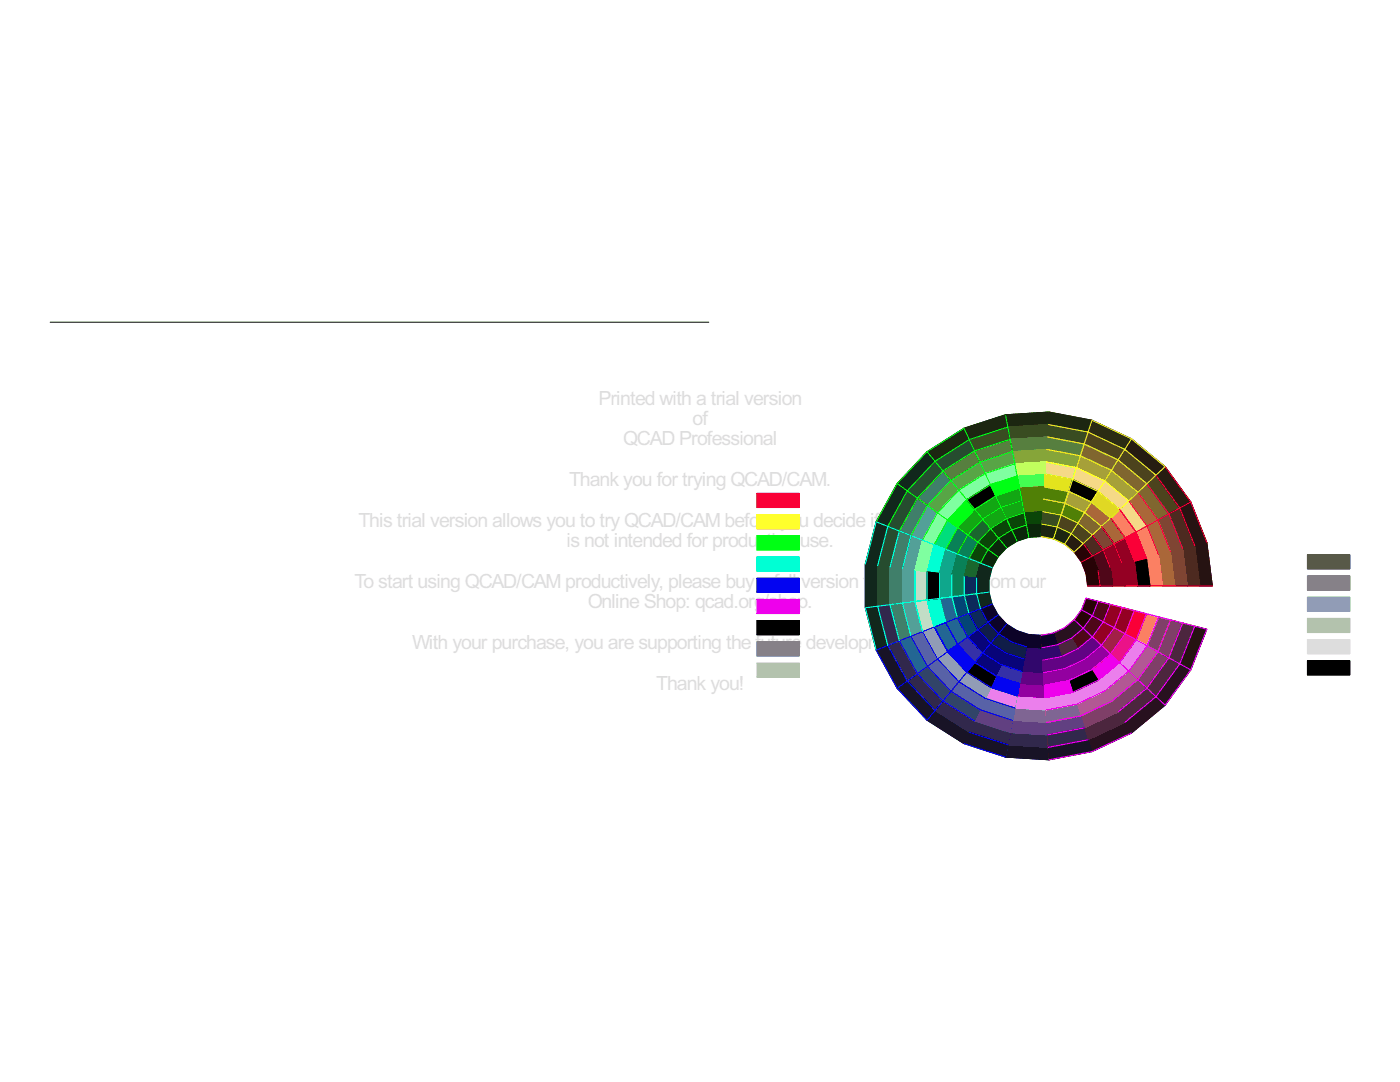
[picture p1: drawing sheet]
<svg xmlns="http://www.w3.org/2000/svg" width="279mm" height="216mm" viewBox="0 0 279 216" stroke-linecap="round" stroke-linejoin="round" font-family="sans-serif">
<defs><g id="words">
<g font-size="3.5" fill="#ddd">
<text x="71.5" y="105.1">This trial version allows you to try QCAD/CAM befo</text>
<text x="151.5" y="105.1">re you decide if you want to buy it. It</text>
<text x="113.1" y="109.2">is not intended for produ</text>
<text x="151.2" y="109.2">ction</text>
<text x="151.5" y="117.3">a full</text>
<text x="159.9" y="117.3">version f</text>
<text x="175.2" y="117.3">r a</text>
<text x="180.3" y="117.3">sm</text>
<text x="185" y="117.3">al</text>
<text x="187.8" y="117.3">l f</text>
<text x="190.5" y="117.3">e</text>
<text x="192.5" y="117.3">e</text>
<text x="195.5" y="117.3">fr</text>
<text x="197.6" y="117.3">om our</text>
<text x="117.3" y="121.4">Online Shop: qcad.org/shop.</text>
<text x="82.2" y="129.5">With your purchase, you are supporting the f</text>
<text x="151.8" y="129.5">uture</text>
<text x="160.8" y="129.5">development of QCAD.</text>
</g>
</g></defs>
<path d="M10 64.3h131.5" fill="none" stroke="#000" stroke-width=".2"/>
<path d="M198 120.6a9.9 9.9 0 0 0 9.8 6.2M203 138.8l5.6 .4M203.5 136.4l4.9 .3M203.9 133.9l4.4 .3M204.4 131.5l3.7 .2M204.9 129.1l3.1 .2M200.7 151.1l8.7 .5M201.1 148.6l8.1 .5M201.6 146.2l7.4 .4M202.1 143.7l6.8 .5M202.5 141.3l6.2 .4" fill="none" stroke="#00f" stroke-width=".2"/>
<path d="M208.3 99.6l-4.4 .3M208.4 97.1l-4.9 .3M208.6 94.6l-5.6 .4M208.7 92.2l-6.2 .3M208.9 89.7l-6.8 .4M209 87.2l-7.4 .5M209.2 84.7l-8.1 .5M209.4 82.2l-8.7 .6M207.8 107.1a9.9 9.9 0 0 0-9.8 6.2M208 104.6l-3.1 .2M208.1 102.1l-3.7 .2" fill="none" stroke="#0f0" stroke-width=".2"/>
<path d="M201.1 148.6l8.1 .5 .2 2.5-8.7-.5z" fill="#1c1326"/>
<path d="M201.1 148.6l8.1 .5 .2 2.5-8.7-.5z" fill="#1c1326" stroke="#1c1326" stroke-width=".2"/>
<path d="M201.1 148.6l8.1 .5 .2 2.5-8.7-.5z" fill="none" stroke="#1c1326" stroke-width=".2"/>
<path d="M201.6 146.2l7.4 .4 .2 2.5-8.1-.5z" fill="#39264c"/>
<path d="M201.6 146.2l7.4 .4 .2 2.5-8.1-.5z" fill="#39264c" stroke="#39264c" stroke-width=".2"/>
<path d="M201.6 146.2l7.4 .4 .2 2.5-8.1-.5z" fill="none" stroke="#39264c" stroke-width=".2"/>
<path d="M202.1 143.7l6.8 .5 .1 2.4-7.4-.4z" fill="#5f3f7f"/>
<path d="M202.1 143.7l6.8 .5 .1 2.4-7.4-.4z" fill="#5f3f7f" stroke="#5f3f7f" stroke-width=".2"/>
<path d="M202.1 143.7l6.8 .5 .1 2.4-7.4-.4z" fill="none" stroke="#5f3f7f" stroke-width=".2"/>
<path d="M202.5 141.3l6.2 .4 .2 2.5-6.8-.5z" fill="#7c52a5"/>
<path d="M202.5 141.3l6.2 .4 .2 2.5-6.8-.5z" fill="#7c52a5" stroke="#7c52a5" stroke-width=".2"/>
<path d="M202.5 141.3l6.2 .4 .2 2.5-6.8-.5z" fill="none" stroke="#7c52a5" stroke-width=".2"/>
<path d="M203 138.8l5.6 .4 .1 2.5-6.2-.4z" fill="#bf7fff"/>
<path d="M203 138.8l5.6 .4 .1 2.5-6.2-.4z" fill="#bf7fff" stroke="#bf7fff" stroke-width=".2"/>
<path d="M203 138.8l5.6 .4 .1 2.5-6.2-.4z" fill="none" stroke="#bf7fff" stroke-width=".2"/>
<path d="M203.5 136.4l4.9 .3 .2 2.5-5.6-.4z" fill="#7f00ff"/>
<path d="M203.5 136.4l4.9 .3 .2 2.5-5.6-.4z" fill="#7f00ff" stroke="#7f00ff" stroke-width=".2"/>
<path d="M203.5 136.4l4.9 .3 .2 2.5-5.6-.4z" fill="none" stroke="#7f00ff" stroke-width=".2"/>
<path d="M203.9 133.9l4.4 .3 .1 2.5-4.9-.3z" fill="#5200a5"/>
<path d="M203.9 133.9l4.4 .3 .1 2.5-4.9-.3z" fill="#5200a5" stroke="#5200a5" stroke-width=".2"/>
<path d="M203.9 133.9l4.4 .3 .1 2.5-4.9-.3z" fill="none" stroke="#5200a5" stroke-width=".2"/>
<path d="M204.4 131.5l3.7 .2 .2 2.5-4.4-.3z" fill="#3f007f"/>
<path d="M204.4 131.5l3.7 .2 .2 2.5-4.4-.3z" fill="#3f007f" stroke="#3f007f" stroke-width=".2"/>
<path d="M204.4 131.5l3.7 .2 .2 2.5-4.4-.3z" fill="none" stroke="#3f007f" stroke-width=".2"/>
<path d="M204.9 129.1l3.1 .2 .1 2.4-3.7-.2z" fill="#26004c"/>
<path d="M204.9 129.1l3.1 .2 .1 2.4-3.7-.2z" fill="#26004c" stroke="#26004c" stroke-width=".2"/>
<path d="M204.9 129.1l3.1 .2 .1 2.4-3.7-.2z" fill="none" stroke="#26004c" stroke-width=".2"/>
<path d="M205.3 126.6l2.5 .2 .2 2.5-3.1-.2z" fill="#130026"/>
<path d="M205.3 126.6l2.5 .2 .2 2.5-3.1-.2z" fill="#130026" stroke="#130026" stroke-width=".2"/>
<path d="M205.3 126.6l2.5 .2 .2 2.5-3.1-.2z" fill="none" stroke="#130026" stroke-width=".2"/>
<path d="M200.7 82.8l8.7-.6-.2 2.5-8.1 .5z" fill="#1c2613"/>
<path d="M200.7 82.8l8.7-.6-.2 2.5-8.1 .5z" fill="#1c2613" stroke="#1c2613" stroke-width=".2"/>
<path d="M200.7 82.8l8.7-.6-.2 2.5-8.1 .5z" fill="none" stroke="#1c2613" stroke-width=".2"/>
<path d="M201.1 85.2l8.1-.5-.2 2.5-7.4 .5z" fill="#394c26"/>
<path d="M201.1 85.2l8.1-.5-.2 2.5-7.4 .5z" fill="#394c26" stroke="#394c26" stroke-width=".2"/>
<path d="M201.1 85.2l8.1-.5-.2 2.5-7.4 .5z" fill="none" stroke="#394c26" stroke-width=".2"/>
<path d="M201.6 87.7l7.4-.5-.1 2.5-6.8 .4z" fill="#5f7f3f"/>
<path d="M201.6 87.7l7.4-.5-.1 2.5-6.8 .4z" fill="#5f7f3f" stroke="#5f7f3f" stroke-width=".2"/>
<path d="M201.6 87.7l7.4-.5-.1 2.5-6.8 .4z" fill="none" stroke="#5f7f3f" stroke-width=".2"/>
<path d="M202.1 90.1l6.8-.4-.2 2.5-6.2 .3z" fill="#7ca552"/>
<path d="M202.1 90.1l6.8-.4-.2 2.5-6.2 .3z" fill="#7ca552" stroke="#7ca552" stroke-width=".2"/>
<path d="M202.1 90.1l6.8-.4-.2 2.5-6.2 .3z" fill="none" stroke="#7ca552" stroke-width=".2"/>
<path d="M202.5 92.5l6.2-.3-.1 2.4-5.6 .4z" fill="#bfff7f"/>
<path d="M202.5 92.5l6.2-.3-.1 2.4-5.6 .4z" fill="#bfff7f" stroke="#bfff7f" stroke-width=".2"/>
<path d="M202.5 92.5l6.2-.3-.1 2.4-5.6 .4z" fill="none" stroke="#bfff7f" stroke-width=".2"/>
<path d="M203 95l5.6-.4-.2 2.5-4.9 .3z" fill="#7fff00"/>
<path d="M203 95l5.6-.4-.2 2.5-4.9 .3z" fill="#7fff00" stroke="#7fff00" stroke-width=".2"/>
<path d="M203 95l5.6-.4-.2 2.5-4.9 .3z" fill="none" stroke="#7fff00" stroke-width=".2"/>
<path d="M203.5 97.4l4.9-.3-.1 2.5-4.4 .3z" fill="#52a500"/>
<path d="M203.5 97.4l4.9-.3-.1 2.5-4.4 .3z" fill="#52a500" stroke="#52a500" stroke-width=".2"/>
<path d="M203.5 97.4l4.9-.3-.1 2.5-4.4 .3z" fill="none" stroke="#52a500" stroke-width=".2"/>
<path d="M203.9 99.9l4.4-.3-.2 2.5-3.7 .2z" fill="#3f7f00"/>
<path d="M203.9 99.9l4.4-.3-.2 2.5-3.7 .2z" fill="#3f7f00" stroke="#3f7f00" stroke-width=".2"/>
<path d="M203.9 99.9l4.4-.3-.2 2.5-3.7 .2z" fill="none" stroke="#3f7f00" stroke-width=".2"/>
<path d="M204.4 102.3l3.7-.2-.1 2.5-3.1 .2z" fill="#264c00"/>
<path d="M204.4 102.3l3.7-.2-.1 2.5-3.1 .2z" fill="#264c00" stroke="#264c00" stroke-width=".2"/>
<path d="M204.4 102.3l3.7-.2-.1 2.5-3.1 .2z" fill="none" stroke="#264c00" stroke-width=".2"/>
<path d="M204.9 104.8l3.1-.2-.2 2.5-2.5 .1z" fill="#132600"/>
<path d="M204.9 104.8l3.1-.2-.2 2.5-2.5 .1z" fill="#132600" stroke="#132600" stroke-width=".2"/>
<path d="M204.9 104.8l3.1-.2-.2 2.5-2.5 .1z" fill="none" stroke="#132600" stroke-width=".2"/>
<path d="M172.7 112.6v8.7M172.8 112.6l24.6 3.1M175.2 112.9v8.1M177.6 113.2v7.4M180.1 113.5v6.8M184.1 107.8l-1.5 6M186.4 108.7l-1.4 5.4M188.7 109.6l-1.2 4.8M191.1 110.5l-1.1 4.2M193.4 111.4l-1 3.7M195.7 112.4l-.8 3M198 113.3l-.6 2.4v2.5l.6 2.4" fill="none" stroke="#0ff" stroke-width=".2"/>
<path d="M172.7 112.6l2.5 .3v8.1l-2.5 .3z" fill="#132626"/>
<path d="M172.7 112.6l2.5 .3v8.1l-2.5 .3z" fill="#132626" stroke="#132626" stroke-width=".2"/>
<path d="M172.7 112.6l2.5 .3v8.1l-2.5 .3z" fill="none" stroke="#132626" stroke-width=".2"/>
<path d="M175.2 112.9l2.4 .3v7.4l-2.4 .4z" fill="#264c4c"/>
<path d="M175.2 112.9l2.4 .3v7.4l-2.4 .4z" fill="#264c4c" stroke="#264c4c" stroke-width=".2"/>
<path d="M175.2 112.9l2.4 .3v7.4l-2.4 .4z" fill="none" stroke="#264c4c" stroke-width=".2"/>
<path d="M177.6 113.2l2.5 .3v6.8l-2.5 .3z" fill="#3f7f7f"/>
<path d="M177.6 113.2l2.5 .3v6.8l-2.5 .3z" fill="#3f7f7f" stroke="#3f7f7f" stroke-width=".2"/>
<path d="M177.6 113.2l2.5 .3v6.8l-2.5 .3z" fill="none" stroke="#3f7f7f" stroke-width=".2"/>
<path d="M180.1 113.5l2.5 .3v6.2l-2.5 .3z" fill="#52a5a5"/>
<path d="M180.1 113.5l2.5 .3v6.2l-2.5 .3z" fill="#52a5a5" stroke="#52a5a5" stroke-width=".2"/>
<path d="M180.1 113.5l2.5 .3v6.2l-2.5 .3z" fill="none" stroke="#52a5a5" stroke-width=".2"/>
<path d="M181.8 106.9l2.3 .9-1.5 6-2.5-.3z" fill="#52a591"/>
<path d="M181.8 106.9l2.3 .9-1.5 6-2.5-.3z" fill="#52a591" stroke="#52a591" stroke-width=".2"/>
<path d="M181.8 106.9l2.3 .9-1.5 6-2.5-.3z" fill="none" stroke="#52a591" stroke-width=".2"/>
<path d="M184.1 107.8l2.3 .9-1.4 5.4-2.4-.3z" fill="#7fffdf"/>
<path d="M184.1 107.8l2.3 .9-1.4 5.4-2.4-.3z" fill="#7fffdf" stroke="#7fffdf" stroke-width=".2"/>
<path d="M184.1 107.8l2.3 .9-1.4 5.4-2.4-.3z" fill="none" stroke="#7fffdf" stroke-width=".2"/>
<path d="M186.4 108.7l2.3 .9-1.2 4.8-2.5-.3z" fill="#00ffbf"/>
<path d="M186.4 108.7l2.3 .9-1.2 4.8-2.5-.3z" fill="#00ffbf" stroke="#00ffbf" stroke-width=".2"/>
<path d="M186.4 108.7l2.3 .9-1.2 4.8-2.5-.3z" fill="none" stroke="#00ffbf" stroke-width=".2"/>
<path d="M188.7 109.6l2.4 .9-1.1 4.2-2.5-.3z" fill="#00a57c"/>
<path d="M188.7 109.6l2.4 .9-1.1 4.2-2.5-.3z" fill="#00a57c" stroke="#00a57c" stroke-width=".2"/>
<path d="M188.7 109.6l2.4 .9-1.1 4.2-2.5-.3z" fill="none" stroke="#00a57c" stroke-width=".2"/>
<path d="M191.1 110.5l2.3 .9-1 3.7-2.4-.4z" fill="#007f5f"/>
<path d="M191.1 110.5l2.3 .9-1 3.7-2.4-.4z" fill="#007f5f" stroke="#007f5f" stroke-width=".2"/>
<path d="M191.1 110.5l2.3 .9-1 3.7-2.4-.4z" fill="none" stroke="#007f5f" stroke-width=".2"/>
<path d="M193.4 111.4l2.3 1-.8 3-2.5-.3z" fill="#004c39"/>
<path d="M193.4 111.4l2.3 1-.8 3-2.5-.3z" fill="#004c39" stroke="#004c39" stroke-width=".2"/>
<path d="M193.4 111.4l2.3 1-.8 3-2.5-.3z" fill="none" stroke="#004c39" stroke-width=".2"/>
<path d="M195.7 112.4l2.3 .9-.6 2.4-2.5-.3z" fill="#00261c"/>
<path d="M195.7 112.4l2.3 .9-.6 2.4-2.5-.3z" fill="#00261c" stroke="#00261c" stroke-width=".2"/>
<path d="M195.7 112.4l2.3 .9-.6 2.4-2.5-.3z" fill="none" stroke="#00261c" stroke-width=".2"/>
<path d="M151 111.1h8.5v2.9h-8.5z" fill="#0ff"/>
<path d="M151 111.1h8.5v2.9h-8.5z" fill="#0ff" stroke="#0ff" stroke-width=".2"/>
<path d="M151 111.1h8.5v2.9h-8.5z" fill="none" stroke="#0ff" stroke-width=".2"/>
<path d="M151 132.3h8.5v2.8h-8.5z" fill="#c0c0c0"/>
<path d="M151 132.3h8.5v2.8h-8.5z" fill="#c0c0c0" stroke="#c0c0c0" stroke-width=".2"/>
<path d="M151 132.3h8.5v2.8h-8.5z" fill="none" stroke="#c0c0c0" stroke-width=".2"/>
<path d="M151 128.1h8.5v2.8h-8.5z" fill="#808080"/>
<path d="M151 128.1h8.5v2.8h-8.5z" fill="#808080" stroke="#808080" stroke-width=".2"/>
<path d="M151 128.1h8.5v2.8h-8.5z" fill="none" stroke="#808080" stroke-width=".2"/>
<path d="M151 123.8h8.5v2.9h-8.5z" fill="#000"/>
<path d="M151 123.8h8.5v2.9h-8.5z" fill="#000" stroke="#000" stroke-width=".2"/>
<path d="M151 123.8h8.5v2.9h-8.5z" fill="none" stroke="#000" stroke-width=".2"/>
<path d="M151 119.6h8.5v2.8h-8.5z" fill="#f0f"/>
<path d="M151 119.6h8.5v2.8h-8.5z" fill="#f0f" stroke="#f0f" stroke-width=".2"/>
<path d="M151 119.6h8.5v2.8h-8.5z" fill="none" stroke="#f0f" stroke-width=".2"/>
<path d="M151 115.4h8.5v2.8h-8.5z" fill="#00f"/>
<path d="M151 115.4h8.5v2.8h-8.5z" fill="#00f" stroke="#00f" stroke-width=".2"/>
<path d="M151 115.4h8.5v2.8h-8.5zM203 125.9l-10.6 22.3M205.3 126.6l-4.6 24.3M185 143.7l7.4 4.7M186.6 141.8l6.8 4.3M194.5 143.9l7.1 2.3" fill="none" stroke="#00f" stroke-width=".2"/>
<path d="M194.5 143.9l7.1 2.3-.5 2.4-7.7-2.5z" fill="#2f264c"/>
<path d="M194.5 143.9l7.1 2.3-.5 2.4-7.7-2.5z" fill="#2f264c" stroke="#2f264c" stroke-width=".2"/>
<path d="M194.5 143.9l7.1 2.3-.5 2.4-7.7-2.5z" fill="none" stroke="#2f264c" stroke-width=".2"/>
<path d="M195.6 141.6l6.5 2.1-.5 2.5-7.1-2.3z" fill="#4f3f7f"/>
<path d="M195.6 141.6l6.5 2.1-.5 2.5-7.1-2.3z" fill="#4f3f7f" stroke="#4f3f7f" stroke-width=".2"/>
<path d="M195.6 141.6l6.5 2.1-.5 2.5-7.1-2.3z" fill="none" stroke="#4f3f7f" stroke-width=".2"/>
<path d="M186.6 141.8l6.8 4.3-1 2.3-7.4-4.7z" fill="#131326"/>
<path d="M186.6 141.8l6.8 4.3-1 2.3-7.4-4.7z" fill="#131326" stroke="#131326" stroke-width=".2"/>
<path d="M186.6 141.8l6.8 4.3-1 2.3-7.4-4.7z" fill="none" stroke="#131326" stroke-width=".2"/>
<path d="M188.2 139.9l6.3 4-1.1 2.2-6.8-4.3z" fill="#26264c"/>
<path d="M188.2 139.9l6.3 4-1.1 2.2-6.8-4.3z" fill="#26264c" stroke="#26264c" stroke-width=".2"/>
<path d="M188.2 139.9l6.3 4-1.1 2.2-6.8-4.3z" fill="none" stroke="#26264c" stroke-width=".2"/>
<path d="M193.4 146.1l7.7 2.5-.4 2.5-8.3-2.7z" fill="#171326"/>
<path d="M193.4 146.1l7.7 2.5-.4 2.5-8.3-2.7z" fill="#171326" stroke="#171326" stroke-width=".2"/>
<path d="M193.4 146.1l7.7 2.5-.4 2.5-8.3-2.7z" fill="none" stroke="#171326" stroke-width=".2"/>
<path d="M192.4 148.4l8.3 2.7M193.4 146.1l7.7 2.5" fill="none" stroke="#00f" stroke-width=".2"/>
<path d="M196.6 139.4l5.9 1.9-.4 2.4-6.5-2.1z" fill="#6752a5"/>
<path d="M196.6 139.4l5.9 1.9-.4 2.4-6.5-2.1z" fill="#6752a5" stroke="#6752a5" stroke-width=".2"/>
<path d="M196.6 139.4l5.9 1.9-.4 2.4-6.5-2.1z" fill="none" stroke="#6752a5" stroke-width=".2"/>
<path d="M197.7 137.1l5.3 1.7-.5 2.5-5.9-1.9z" fill="#9f7fff"/>
<path d="M197.7 137.1l5.3 1.7-.5 2.5-5.9-1.9z" fill="#9f7fff" stroke="#9f7fff" stroke-width=".2"/>
<path d="M197.7 137.1l5.3 1.7-.5 2.5-5.9-1.9z" fill="none" stroke="#9f7fff" stroke-width=".2"/>
<path d="M198.7 134.9l4.8 1.5-.5 2.4-5.3-1.7z" fill="#3f00ff"/>
<path d="M198.7 134.9l4.8 1.5-.5 2.4-5.3-1.7z" fill="#3f00ff" stroke="#3f00ff" stroke-width=".2"/>
<path d="M198.7 134.9l4.8 1.5-.5 2.4-5.3-1.7z" fill="none" stroke="#3f00ff" stroke-width=".2"/>
<path d="M199.8 132.6l4.1 1.3-.4 2.5-4.8-1.5z" fill="#2900a5"/>
<path d="M199.8 132.6l4.1 1.3-.4 2.5-4.8-1.5z" fill="#2900a5" stroke="#2900a5" stroke-width=".2"/>
<path d="M199.8 132.6l4.1 1.3-.4 2.5-4.8-1.5z" fill="none" stroke="#2900a5" stroke-width=".2"/>
<path d="M200.9 130.4l3.5 1.1-.5 2.4-4.1-1.3z" fill="#1f007f"/>
<path d="M200.9 130.4l3.5 1.1-.5 2.4-4.1-1.3z" fill="#1f007f" stroke="#1f007f" stroke-width=".2"/>
<path d="M200.9 130.4l3.5 1.1-.5 2.4-4.1-1.3z" fill="none" stroke="#1f007f" stroke-width=".2"/>
<path d="M201.9 128.1l3 1-.5 2.4-3.5-1.1z" fill="#13004c"/>
<path d="M201.9 128.1l3 1-.5 2.4-3.5-1.1z" fill="#13004c" stroke="#13004c" stroke-width=".2"/>
<path d="M201.9 128.1l3 1-.5 2.4-3.5-1.1z" fill="none" stroke="#13004c" stroke-width=".2"/>
<path d="M203 125.9l2.3 .7-.4 2.5-3-1z" fill="#090026"/>
<path d="M203 125.9l2.3 .7-.4 2.5-3-1z" fill="#090026" stroke="#090026" stroke-width=".2"/>
<path d="M203 125.9l2.3 .7-.4 2.5-3-1z" fill="none" stroke="#090026" stroke-width=".2"/>
<path d="M189.8 137.9l5.8 3.7-1.1 2.3-6.3-4z" fill="#3f3f7f"/>
<path d="M189.8 137.9l5.8 3.7-1.1 2.3-6.3-4z" fill="#3f3f7f" stroke="#3f3f7f" stroke-width=".2"/>
<path d="M189.8 137.9l5.8 3.7-1.1 2.3-6.3-4z" fill="none" stroke="#3f3f7f" stroke-width=".2"/>
<path d="M191.4 136l5.2 3.4-1 2.2-5.8-3.7z" fill="#5252a5"/>
<path d="M191.4 136l5.2 3.4-1 2.2-5.8-3.7z" fill="#5252a5" stroke="#5252a5" stroke-width=".2"/>
<path d="M191.4 136l5.2 3.4-1 2.2-5.8-3.7z" fill="none" stroke="#5252a5" stroke-width=".2"/>
<path d="M193 134.1l4.7 3-1.1 2.3-5.2-3.4z" fill="#7f7fff"/>
<path d="M193 134.1l4.7 3-1.1 2.3-5.2-3.4z" fill="#7f7fff" stroke="#7f7fff" stroke-width=".2"/>
<path d="M193 134.1l4.7 3-1.1 2.3-5.2-3.4z" fill="none" stroke="#7f7fff" stroke-width=".2"/>
<path d="M194.5 132.2l4.2 2.7-1 2.2-4.7-3z" fill="#000"/>
<path d="M194.5 132.2l4.2 2.7-1 2.2-4.7-3z" fill="#000" stroke="#000" stroke-width=".2"/>
<path d="M194.5 132.2l4.2 2.7-1 2.2-4.7-3z" fill="none" stroke="#000" stroke-width=".2"/>
<path d="M196.1 130.3l3.7 2.3-1.1 2.3-4.2-2.7z" fill="#0000a5"/>
<path d="M196.1 130.3l3.7 2.3-1.1 2.3-4.2-2.7z" fill="#0000a5" stroke="#0000a5" stroke-width=".2"/>
<path d="M196.1 130.3l3.7 2.3-1.1 2.3-4.2-2.7z" fill="none" stroke="#0000a5" stroke-width=".2"/>
<path d="M197.7 128.4l3.2 2-1.1 2.2-3.7-2.3z" fill="#00007f"/>
<path d="M197.7 128.4l3.2 2-1.1 2.2-3.7-2.3z" fill="#00007f" stroke="#00007f" stroke-width=".2"/>
<path d="M197.7 128.4l3.2 2-1.1 2.2-3.7-2.3z" fill="none" stroke="#00007f" stroke-width=".2"/>
<path d="M199.3 126.4l2.6 1.7-1 2.3-3.2-2z" fill="#00004c"/>
<path d="M199.3 126.4l2.6 1.7-1 2.3-3.2-2z" fill="#00004c" stroke="#00004c" stroke-width=".2"/>
<path d="M199.3 126.4l2.6 1.7-1 2.3-3.2-2z" fill="none" stroke="#00004c" stroke-width=".2"/>
<path d="M200.9 124.5l2.1 1.4-1.1 2.2-2.6-1.7z" fill="#000026"/>
<path d="M200.9 124.5l2.1 1.4-1.1 2.2-2.6-1.7z" fill="#000026" stroke="#000026" stroke-width=".2"/>
<path d="M200.9 124.5l2.1 1.4-1.1 2.2-2.6-1.7z" fill="none" stroke="#000026" stroke-width=".2"/>
<path d="M179.1 137.3l2-1.4 5.5 5.9-1.6 1.9z" fill="#131726"/>
<path d="M179.1 137.3l2-1.4 5.5 5.9-1.6 1.9z" fill="#131726" stroke="#131726" stroke-width=".2"/>
<path d="M179.1 137.3l2-1.4 5.5 5.9-1.6 1.9z" fill="none" stroke="#131726" stroke-width=".2"/>
<path d="M181.1 135.9l2-1.5 5.1 5.5-1.6 1.9z" fill="#262f4c"/>
<path d="M181.1 135.9l2-1.5 5.1 5.5-1.6 1.9z" fill="#262f4c" stroke="#262f4c" stroke-width=".2"/>
<path d="M181.1 135.9l2-1.5 5.1 5.5-1.6 1.9z" fill="none" stroke="#262f4c" stroke-width=".2"/>
<path d="M183.1 134.4l2-1.4 4.7 4.9-1.6 2z" fill="#3f4f7f"/>
<path d="M183.1 134.4l2-1.4 4.7 4.9-1.6 2z" fill="#3f4f7f" stroke="#3f4f7f" stroke-width=".2"/>
<path d="M183.1 134.4l2-1.4 4.7 4.9-1.6 2z" fill="none" stroke="#3f4f7f" stroke-width=".2"/>
<path d="M185.1 133l2-1.5 4.3 4.5-1.6 1.9z" fill="#5267a5"/>
<path d="M185.1 133l2-1.5 4.3 4.5-1.6 1.9z" fill="#5267a5" stroke="#5267a5" stroke-width=".2"/>
<path d="M185.1 133l2-1.5 4.3 4.5-1.6 1.9z" fill="none" stroke="#5267a5" stroke-width=".2"/>
<path d="M187.1 131.5l2-1.5 3.9 4.1-1.6 1.9z" fill="#7f9fff"/>
<path d="M187.1 131.5l2-1.5 3.9 4.1-1.6 1.9z" fill="#7f9fff" stroke="#7f9fff" stroke-width=".2"/>
<path d="M187.1 131.5l2-1.5 3.9 4.1-1.6 1.9z" fill="none" stroke="#7f9fff" stroke-width=".2"/>
<path d="M189.1 130l2-1.4 3.4 3.6-1.5 1.9z" fill="#003fff"/>
<path d="M189.1 130l2-1.4 3.4 3.6-1.5 1.9z" fill="#003fff" stroke="#003fff" stroke-width=".2"/>
<path d="M189.1 130l2-1.4 3.4 3.6-1.5 1.9z" fill="none" stroke="#003fff" stroke-width=".2"/>
<path d="M191.1 128.6l2-1.5 3 3.2-1.6 1.9z" fill="#0029a5"/>
<path d="M191.1 128.6l2-1.5 3 3.2-1.6 1.9z" fill="#0029a5" stroke="#0029a5" stroke-width=".2"/>
<path d="M191.1 128.6l2-1.5 3 3.2-1.6 1.9z" fill="none" stroke="#0029a5" stroke-width=".2"/>
<path d="M193.1 127.1l2.1-1.5 2.5 2.8-1.6 1.9z" fill="#001f7f"/>
<path d="M193.1 127.1l2.1-1.5 2.5 2.8-1.6 1.9z" fill="#001f7f" stroke="#001f7f" stroke-width=".2"/>
<path d="M193.1 127.1l2.1-1.5 2.5 2.8-1.6 1.9z" fill="none" stroke="#001f7f" stroke-width=".2"/>
<path d="M195.2 125.6l2-1.4 2.1 2.2-1.6 2z" fill="#00134c"/>
<path d="M195.2 125.6l2-1.4 2.1 2.2-1.6 2z" fill="#00134c" stroke="#00134c" stroke-width=".2"/>
<path d="M195.2 125.6l2-1.4 2.1 2.2-1.6 2z" fill="none" stroke="#00134c" stroke-width=".2"/>
<path d="M197.2 124.2l2-1.5 1.7 1.8-1.6 1.9z" fill="#000926"/>
<path d="M197.2 124.2l2-1.5 1.7 1.8-1.6 1.9z" fill="#000926" stroke="#000926" stroke-width=".2"/>
<path d="M197.2 124.2l2-1.5 1.7 1.8-1.6 1.9z" fill="none" stroke="#000926" stroke-width=".2"/>
<path d="M174.9 129.7l2.3-.9 3.9 7.1-2 1.4z" fill="#131c26"/>
<path d="M174.9 129.7l2.3-.9 3.9 7.1-2 1.4z" fill="#131c26" stroke="#131c26" stroke-width=".2"/>
<path d="M174.9 129.7l2.3-.9 3.9 7.1-2 1.4z" fill="none" stroke="#131c26" stroke-width=".2"/>
<path d="M177.2 128.8l2.3-.9 3.6 6.5-2 1.5z" fill="#26394c"/>
<path d="M177.2 128.8l2.3-.9 3.6 6.5-2 1.5z" fill="#26394c" stroke="#26394c" stroke-width=".2"/>
<path d="M177.2 128.8l2.3-.9 3.6 6.5-2 1.5z" fill="none" stroke="#26394c" stroke-width=".2"/>
<path d="M179.5 127.9l2.3-.9 3.3 6-2 1.4z" fill="#3f5f7f"/>
<path d="M179.5 127.9l2.3-.9 3.3 6-2 1.4z" fill="#3f5f7f" stroke="#3f5f7f" stroke-width=".2"/>
<path d="M179.5 127.9l2.3-.9 3.3 6-2 1.4z" fill="none" stroke="#3f5f7f" stroke-width=".2"/>
<path d="M181.8 127l2.3-1 3 5.5-2 1.5z" fill="#527ca5"/>
<path d="M181.8 127l2.3-1 3 5.5-2 1.5z" fill="#527ca5" stroke="#527ca5" stroke-width=".2"/>
<path d="M181.8 127l2.3-1 3 5.5-2 1.5z" fill="none" stroke="#527ca5" stroke-width=".2"/>
<path d="M184.1 126l2.3-.9 2.7 4.9-2 1.5z" fill="#7fbfff"/>
<path d="M184.1 126l2.3-.9 2.7 4.9-2 1.5z" fill="#7fbfff" stroke="#7fbfff" stroke-width=".2"/>
<path d="M184.1 126l2.3-.9 2.7 4.9-2 1.5z" fill="none" stroke="#7fbfff" stroke-width=".2"/>
<path d="M186.4 125.1l2.3-.9 2.4 4.4-2 1.4z" fill="#007fff"/>
<path d="M186.4 125.1l2.3-.9 2.4 4.4-2 1.4z" fill="#007fff" stroke="#007fff" stroke-width=".2"/>
<path d="M186.4 125.1l2.3-.9 2.4 4.4-2 1.4z" fill="none" stroke="#007fff" stroke-width=".2"/>
<path d="M188.7 124.2l2.4-.9 2 3.8-2 1.5z" fill="#0052a5"/>
<path d="M188.7 124.2l2.4-.9 2 3.8-2 1.5z" fill="#0052a5" stroke="#0052a5" stroke-width=".2"/>
<path d="M188.7 124.2l2.4-.9 2 3.8-2 1.5z" fill="none" stroke="#0052a5" stroke-width=".2"/>
<path d="M191.1 123.3l2.3-.9 1.8 3.2-2.1 1.5z" fill="#003f7f"/>
<path d="M191.1 123.3l2.3-.9 1.8 3.2-2.1 1.5z" fill="#003f7f" stroke="#003f7f" stroke-width=".2"/>
<path d="M191.1 123.3l2.3-.9 1.8 3.2-2.1 1.5z" fill="none" stroke="#003f7f" stroke-width=".2"/>
<path d="M193.4 122.4l2.3-.9 1.5 2.7-2 1.4z" fill="#00264c"/>
<path d="M193.4 122.4l2.3-.9 1.5 2.7-2 1.4z" fill="#00264c" stroke="#00264c" stroke-width=".2"/>
<path d="M193.4 122.4l2.3-.9 1.5 2.7-2 1.4z" fill="none" stroke="#00264c" stroke-width=".2"/>
<path d="M195.7 121.5l2.3-.9 1.2 2.1-2 1.5z" fill="#001326"/>
<path d="M195.7 121.5l2.3-.9 1.2 2.1-2 1.5z" fill="#001326" stroke="#001326" stroke-width=".2"/>
<path d="M195.7 121.5l2.3-.9 1.2 2.1-2 1.5z" fill="none" stroke="#001326" stroke-width=".2"/>
<path d="M172.7 121.3l2.5-.3 2 7.8-2.3 .9z" fill="#132126"/>
<path d="M172.7 121.3l2.5-.3 2 7.8-2.3 .9z" fill="#132126" stroke="#132126" stroke-width=".2"/>
<path d="M172.7 121.3l2.5-.3 2 7.8-2.3 .9z" fill="none" stroke="#132126" stroke-width=".2"/>
<path d="M175.2 121l2.4-.4 1.9 7.3-2.3 .9z" fill="#26424c"/>
<path d="M175.2 121l2.4-.4 1.9 7.3-2.3 .9z" fill="#26424c" stroke="#26424c" stroke-width=".2"/>
<path d="M175.2 121l2.4-.4 1.9 7.3-2.3 .9z" fill="none" stroke="#26424c" stroke-width=".2"/>
<path d="M177.6 120.6l2.5-.3 1.7 6.7-2.3 .9z" fill="#3f6f7f"/>
<path d="M177.6 120.6l2.5-.3 1.7 6.7-2.3 .9z" fill="#3f6f7f" stroke="#3f6f7f" stroke-width=".2"/>
<path d="M177.6 120.6l2.5-.3 1.7 6.7-2.3 .9z" fill="none" stroke="#3f6f7f" stroke-width=".2"/>
<path d="M180.1 120.3l2.5-.3 1.5 6-2.3 1z" fill="#5291a5"/>
<path d="M180.1 120.3l2.5-.3 1.5 6-2.3 1z" fill="#5291a5" stroke="#5291a5" stroke-width=".2"/>
<path d="M180.1 120.3l2.5-.3 1.5 6-2.3 1z" fill="none" stroke="#5291a5" stroke-width=".2"/>
<path d="M182.6 120l2.4-.3 1.4 5.4-2.3 .9z" fill="#7fdfff"/>
<path d="M182.6 120l2.4-.3 1.4 5.4-2.3 .9z" fill="#7fdfff" stroke="#7fdfff" stroke-width=".2"/>
<path d="M182.6 120l2.4-.3 1.4 5.4-2.3 .9z" fill="none" stroke="#7fdfff" stroke-width=".2"/>
<path d="M185 119.7l2.5-.3 1.2 4.8-2.3 .9z" fill="#00bfff"/>
<path d="M185 119.7l2.5-.3 1.2 4.8-2.3 .9z" fill="#00bfff" stroke="#00bfff" stroke-width=".2"/>
<path d="M185 119.7l2.5-.3 1.2 4.8-2.3 .9z" fill="none" stroke="#00bfff" stroke-width=".2"/>
<path d="M187.5 119.4l2.5-.3 1.1 4.2-2.4 .9z" fill="#007ca5"/>
<path d="M187.5 119.4l2.5-.3 1.1 4.2-2.4 .9z" fill="#007ca5" stroke="#007ca5" stroke-width=".2"/>
<path d="M187.5 119.4l2.5-.3 1.1 4.2-2.4 .9z" fill="none" stroke="#007ca5" stroke-width=".2"/>
<path d="M190 119.1l2.4-.3 1 3.6-2.3 .9z" fill="#005f7f"/>
<path d="M190 119.1l2.4-.3 1 3.6-2.3 .9z" fill="#005f7f" stroke="#005f7f" stroke-width=".2"/>
<path d="M190 119.1l2.4-.3 1 3.6-2.3 .9z" fill="none" stroke="#005f7f" stroke-width=".2"/>
<path d="M192.4 118.8l2.5-.3 .8 3-2.3 .9z" fill="#00394c"/>
<path d="M192.4 118.8l2.5-.3 .8 3-2.3 .9z" fill="#00394c" stroke="#00394c" stroke-width=".2"/>
<path d="M192.4 118.8l2.5-.3 .8 3-2.3 .9z" fill="none" stroke="#00394c" stroke-width=".2"/>
<path d="M194.9 118.5l2.5-.3 .6 2.4-2.3 .9z" fill="#001c26"/>
<path d="M194.9 118.5l2.5-.3 .6 2.4-2.3 .9z" fill="#001c26" stroke="#001c26" stroke-width=".2"/>
<path d="M194.9 118.5l2.5-.3 .6 2.4-2.3 .9z" fill="none" stroke="#001c26" stroke-width=".2"/>
<path d="M182.6 113.8l2.4 .3v5.6l-2.4 .3z" fill="#7fffff"/>
<path d="M182.6 113.8l2.4 .3v5.6l-2.4 .3z" fill="#7fffff" stroke="#7fffff" stroke-width=".2"/>
<path d="M182.6 113.8l2.4 .3v5.6l-2.4 .3z" fill="none" stroke="#7fffff" stroke-width=".2"/>
<path d="M185 114.1l2.5 .3v5l-2.5 .3z" fill="#000"/>
<path d="M185 114.1l2.5 .3v5l-2.5 .3z" fill="#000" stroke="#000" stroke-width=".2"/>
<path d="M185 114.1l2.5 .3v5l-2.5 .3z" fill="none" stroke="#000" stroke-width=".2"/>
<path d="M187.5 114.4l2.5 .3v4.4l-2.5 .3z" fill="#00a5a5"/>
<path d="M187.5 114.4l2.5 .3v4.4l-2.5 .3z" fill="#00a5a5" stroke="#00a5a5" stroke-width=".2"/>
<path d="M187.5 114.4l2.5 .3v4.4l-2.5 .3z" fill="none" stroke="#00a5a5" stroke-width=".2"/>
<path d="M190 114.7l2.4 .4v3.7l-2.4 .3z" fill="#007f7f"/>
<path d="M190 114.7l2.4 .4v3.7l-2.4 .3z" fill="#007f7f" stroke="#007f7f" stroke-width=".2"/>
<path d="M190 114.7l2.4 .4v3.7l-2.4 .3z" fill="none" stroke="#007f7f" stroke-width=".2"/>
<path d="M192.4 115.1l2.5 .3v3.1l-2.5 .3z" fill="#004c4c"/>
<path d="M192.4 115.1l2.5 .3v3.1l-2.5 .3z" fill="#004c4c" stroke="#004c4c" stroke-width=".2"/>
<path d="M192.4 115.1l2.5 .3v3.1l-2.5 .3z" fill="none" stroke="#004c4c" stroke-width=".2"/>
<path d="M194.9 115.4l2.5 .3v2.5l-2.5 .3z" fill="#002626"/>
<path d="M194.9 115.4l2.5 .3v2.5l-2.5 .3z" fill="#002626" stroke="#002626" stroke-width=".2"/>
<path d="M194.9 115.4l2.5 .3v2.5l-2.5 .3z" fill="none" stroke="#002626" stroke-width=".2"/>
<g fill="none" stroke="#00f" stroke-width=".2">
<path d="M174.9 129.7l4.2 7.6 5.9 6.4M177.2 128.8l3.9 7.1 5.5 5.9M179.5 127.9l3.6 6.5 5.1 5.5 6.3 4M181.8 127l3.3 6 4.7 4.9 5.8 3.7 6.5 2.1M184.1 126l3 5.5 4.3 4.5 5.2 3.4 5.9 1.9M186.4 125.1l2.7 4.9 3.9 4.1 4.7 3 5.3 1.7M188.7 124.2l2.4 4.4 3.4 3.6 4.2 2.7 4.8 1.5M191.1 123.3a17.3 17.3 0 0 0 12.8 10.6M193.4 122.4a14.9 14.9 0 0 0 11 9.1M195.7 121.5a12.4 12.4 0 0 0 9.2 7.6M198 120.6l-23 9.1M199.2 122.7l-20 14.6"/>
<path d="M200.9 124.5l-15.8 19.1"/>
</g>
<path d="M182.6 113.8v6.2l1.5 6M185 114.1v5.6l1.4 5.4M187.5 114.4v5l1.2 4.8M190 114.7v4.4l1.1 4.2M192.4 115.1v3.7l1 3.6M194.9 115.4v3.1l.8 3M197.4 118.2l-24.6 3.1M172.7 121.3l2.2 8.4M175.2 121l2 7.8M177.6 120.6l1.9 7.3M180.1 120.3l1.7 6.7" fill="none" stroke="#0ff" stroke-width=".2"/>
<path d="M151 106.9h8.5v2.8h-8.5z" fill="#0f0"/>
<path d="M151 106.9h8.5v2.8h-8.5z" fill="#0f0" stroke="#0f0" stroke-width=".2"/>
<path d="M151 106.9h8.5v2.8h-8.5z" fill="none" stroke="#0f0" stroke-width=".2"/>
<path d="M151 102.7h8.5v2.8h-8.5z" fill="#ff0"/>
<path d="M151 102.7h8.5v2.8h-8.5z" fill="#ff0" stroke="#ff0" stroke-width=".2"/>
<path d="M151 102.7h8.5v2.8h-8.5z" fill="none" stroke="#ff0" stroke-width=".2"/>
<path d="M151 98.4h8.5v2.9h-8.5z" fill="#f00"/>
<path d="M151 98.4h8.5v2.9h-8.5z" fill="#f00" stroke="#f00" stroke-width=".2"/>
<path d="M151 98.4h8.5v2.9h-8.5z" fill="none" stroke="#f00" stroke-width=".2"/>
<path d="M200.7 82.8l-8.3 2.7" fill="none" stroke="#0f0" stroke-width=".2"/>
<path d="M192.4 85.5l8.3-2.7 .4 2.4-7.7 2.5z" fill="#172613"/>
<path d="M192.4 85.5l8.3-2.7 .4 2.4-7.7 2.5z" fill="#172613" stroke="#172613" stroke-width=".2"/>
<path d="M192.4 85.5l8.3-2.7 .4 2.4-7.7 2.5z" fill="none" stroke="#172613" stroke-width=".2"/>
<path d="M174.9 104.1l2.3 .9-2 7.9-2.5-.3z" fill="#132621"/>
<path d="M174.9 104.1l2.3 .9-2 7.9-2.5-.3z" fill="#132621" stroke="#132621" stroke-width=".2"/>
<path d="M174.9 104.1l2.3 .9-2 7.9-2.5-.3z" fill="none" stroke="#132621" stroke-width=".2"/>
<path d="M177.2 105l2.3 1-1.9 7.2-2.4-.3z" fill="#264c42"/>
<path d="M177.2 105l2.3 1-1.9 7.2-2.4-.3z" fill="#264c42" stroke="#264c42" stroke-width=".2"/>
<path d="M177.2 105l2.3 1-1.9 7.2-2.4-.3z" fill="none" stroke="#264c42" stroke-width=".2"/>
<path d="M179.5 106l2.3 .9-1.7 6.6-2.5-.3z" fill="#3f7f6f"/>
<path d="M179.5 106l2.3 .9-1.7 6.6-2.5-.3z" fill="#3f7f6f" stroke="#3f7f6f" stroke-width=".2"/>
<path d="M179.5 106l2.3 .9-1.7 6.6-2.5-.3z" fill="none" stroke="#3f7f6f" stroke-width=".2"/>
<path d="M179.1 96.5l2 1.4-3.9 7.1-2.3-.9z" fill="#13261c"/>
<path d="M179.1 96.5l2 1.4-3.9 7.1-2.3-.9z" fill="#13261c" stroke="#13261c" stroke-width=".2"/>
<path d="M179.1 96.5l2 1.4-3.9 7.1-2.3-.9z" fill="none" stroke="#13261c" stroke-width=".2"/>
<path d="M181.1 97.9l2 1.5-3.6 6.6-2.3-1z" fill="#264c39"/>
<path d="M181.1 97.9l2 1.5-3.6 6.6-2.3-1z" fill="#264c39" stroke="#264c39" stroke-width=".2"/>
<path d="M181.1 97.9l2 1.5-3.6 6.6-2.3-1z" fill="none" stroke="#264c39" stroke-width=".2"/>
<path d="M183.1 99.4l2 1.5-3.3 6-2.3-.9z" fill="#3f7f5f"/>
<path d="M183.1 99.4l2 1.5-3.3 6-2.3-.9z" fill="#3f7f5f" stroke="#3f7f5f" stroke-width=".2"/>
<path d="M183.1 99.4l2 1.5-3.3 6-2.3-.9z" fill="none" stroke="#3f7f5f" stroke-width=".2"/>
<path d="M185.1 100.9l2 1.4-3 5.5-2.3-.9z" fill="#52a57c"/>
<path d="M185.1 100.9l2 1.4-3 5.5-2.3-.9z" fill="#52a57c" stroke="#52a57c" stroke-width=".2"/>
<path d="M185.1 100.9l2 1.4-3 5.5-2.3-.9z" fill="none" stroke="#52a57c" stroke-width=".2"/>
<path d="M187.1 102.3l2 1.5-2.7 4.9-2.3-.9z" fill="#7fffbf"/>
<path d="M187.1 102.3l2 1.5-2.7 4.9-2.3-.9z" fill="#7fffbf" stroke="#7fffbf" stroke-width=".2"/>
<path d="M187.1 102.3l2 1.5-2.7 4.9-2.3-.9z" fill="none" stroke="#7fffbf" stroke-width=".2"/>
<path d="M189.1 103.8l2 1.5-2.4 4.3-2.3-.9z" fill="#00ff7f"/>
<path d="M189.1 103.8l2 1.5-2.4 4.3-2.3-.9z" fill="#00ff7f" stroke="#00ff7f" stroke-width=".2"/>
<path d="M189.1 103.8l2 1.5-2.4 4.3-2.3-.9z" fill="none" stroke="#00ff7f" stroke-width=".2"/>
<path d="M191.1 105.3l2 1.4-2 3.8-2.4-.9z" fill="#00a552"/>
<path d="M191.1 105.3l2 1.4-2 3.8-2.4-.9z" fill="#00a552" stroke="#00a552" stroke-width=".2"/>
<path d="M191.1 105.3l2 1.4-2 3.8-2.4-.9z" fill="none" stroke="#00a552" stroke-width=".2"/>
<path d="M193.1 106.7l2.1 1.5-1.8 3.2-2.3-.9z" fill="#007f3f"/>
<path d="M193.1 106.7l2.1 1.5-1.8 3.2-2.3-.9z" fill="#007f3f" stroke="#007f3f" stroke-width=".2"/>
<path d="M193.1 106.7l2.1 1.5-1.8 3.2-2.3-.9z" fill="none" stroke="#007f3f" stroke-width=".2"/>
<path d="M195.2 108.2l2 1.4-1.5 2.8-2.3-1z" fill="#004c26"/>
<path d="M195.2 108.2l2 1.4-1.5 2.8-2.3-1z" fill="#004c26" stroke="#004c26" stroke-width=".2"/>
<path d="M195.2 108.2l2 1.4-1.5 2.8-2.3-1z" fill="none" stroke="#004c26" stroke-width=".2"/>
<path d="M197.2 109.6l2 1.5-1.2 2.2-2.3-.9z" fill="#002613"/>
<path d="M197.2 109.6l2 1.5-1.2 2.2-2.3-.9z" fill="#002613" stroke="#002613" stroke-width=".2"/>
<path d="M197.2 109.6l2 1.5-1.2 2.2-2.3-.9z" fill="none" stroke="#002613" stroke-width=".2"/>
<path d="M185 90.1l1.6 1.9-5.5 5.9-2-1.4z" fill="#132617"/>
<path d="M185 90.1l1.6 1.9-5.5 5.9-2-1.4z" fill="#132617" stroke="#132617" stroke-width=".2"/>
<path d="M185 90.1l1.6 1.9-5.5 5.9-2-1.4z" fill="none" stroke="#132617" stroke-width=".2"/>
<path d="M186.6 92l1.6 2-5.1 5.4-2-1.5z" fill="#264c2f"/>
<path d="M186.6 92l1.6 2-5.1 5.4-2-1.5z" fill="#264c2f" stroke="#264c2f" stroke-width=".2"/>
<path d="M186.6 92l1.6 2-5.1 5.4-2-1.5z" fill="none" stroke="#264c2f" stroke-width=".2"/>
<path d="M188.2 94l1.6 1.9-4.7 5-2-1.5z" fill="#3f7f4f"/>
<path d="M188.2 94l1.6 1.9-4.7 5-2-1.5z" fill="#3f7f4f" stroke="#3f7f4f" stroke-width=".2"/>
<path d="M188.2 94l1.6 1.9-4.7 5-2-1.5z" fill="none" stroke="#3f7f4f" stroke-width=".2"/>
<path d="M189.8 95.9l1.6 1.9-4.3 4.5-2-1.4z" fill="#52a567"/>
<path d="M189.8 95.9l1.6 1.9-4.3 4.5-2-1.4z" fill="#52a567" stroke="#52a567" stroke-width=".2"/>
<path d="M189.8 95.9l1.6 1.9-4.3 4.5-2-1.4z" fill="none" stroke="#52a567" stroke-width=".2"/>
<path d="M191.4 97.8l1.6 1.9-3.9 4.1-2-1.5z" fill="#7fff9f"/>
<path d="M191.4 97.8l1.6 1.9-3.9 4.1-2-1.5z" fill="#7fff9f" stroke="#7fff9f" stroke-width=".2"/>
<path d="M191.4 97.8l1.6 1.9-3.9 4.1-2-1.5z" fill="none" stroke="#7fff9f" stroke-width=".2"/>
<path d="M193 99.7l1.5 1.9-3.4 3.7-2-1.5z" fill="#00ff3f"/>
<path d="M193 99.7l1.5 1.9-3.4 3.7-2-1.5z" fill="#00ff3f" stroke="#00ff3f" stroke-width=".2"/>
<path d="M193 99.7l1.5 1.9-3.4 3.7-2-1.5z" fill="none" stroke="#00ff3f" stroke-width=".2"/>
<path d="M194.5 101.6l1.6 2-3 3.1-2-1.4z" fill="#00a529"/>
<path d="M194.5 101.6l1.6 2-3 3.1-2-1.4z" fill="#00a529" stroke="#00a529" stroke-width=".2"/>
<path d="M194.5 101.6l1.6 2-3 3.1-2-1.4z" fill="none" stroke="#00a529" stroke-width=".2"/>
<path d="M196.1 103.6l1.6 1.9-2.5 2.7-2.1-1.5z" fill="#007f1f"/>
<path d="M196.1 103.6l1.6 1.9-2.5 2.7-2.1-1.5z" fill="#007f1f" stroke="#007f1f" stroke-width=".2"/>
<path d="M196.1 103.6l1.6 1.9-2.5 2.7-2.1-1.5z" fill="none" stroke="#007f1f" stroke-width=".2"/>
<path d="M197.7 105.5l1.6 1.9-2.1 2.2-2-1.4z" fill="#004c13"/>
<path d="M197.7 105.5l1.6 1.9-2.1 2.2-2-1.4z" fill="#004c13" stroke="#004c13" stroke-width=".2"/>
<path d="M197.7 105.5l1.6 1.9-2.1 2.2-2-1.4z" fill="none" stroke="#004c13" stroke-width=".2"/>
<path d="M199.3 107.4l1.6 1.9-1.7 1.8-2-1.5z" fill="#002609"/>
<path d="M199.3 107.4l1.6 1.9-1.7 1.8-2-1.5z" fill="#002609" stroke="#002609" stroke-width=".2"/>
<path d="M199.3 107.4l1.6 1.9-1.7 1.8-2-1.5z" fill="none" stroke="#002609" stroke-width=".2"/>
<path d="M185 90.1l7.4-4.6 1 2.2-6.8 4.3z" fill="#132613"/>
<path d="M185 90.1l7.4-4.6 1 2.2-6.8 4.3z" fill="#132613" stroke="#132613" stroke-width=".2"/>
<path d="M185 90.1l7.4-4.6 1 2.2-6.8 4.3z" fill="none" stroke="#132613" stroke-width=".2"/>
<path d="M186.6 92l6.8-4.3 1.1 2.3-6.3 4z" fill="#264c26"/>
<path d="M186.6 92l6.8-4.3 1.1 2.3-6.3 4z" fill="#264c26" stroke="#264c26" stroke-width=".2"/>
<path d="M186.6 92l6.8-4.3 1.1 2.3-6.3 4z" fill="none" stroke="#264c26" stroke-width=".2"/>
<path d="M188.2 94l6.3-4 1.1 2.2-5.8 3.7z" fill="#3f7f3f"/>
<path d="M188.2 94l6.3-4 1.1 2.2-5.8 3.7z" fill="#3f7f3f" stroke="#3f7f3f" stroke-width=".2"/>
<path d="M188.2 94l6.3-4 1.1 2.2-5.8 3.7z" fill="none" stroke="#3f7f3f" stroke-width=".2"/>
<path d="M189.8 95.9l5.8-3.7 1 2.3-5.2 3.3z" fill="#52a552"/>
<path d="M189.8 95.9l5.8-3.7 1 2.3-5.2 3.3z" fill="#52a552" stroke="#52a552" stroke-width=".2"/>
<path d="M189.8 95.9l5.8-3.7 1 2.3-5.2 3.3z" fill="none" stroke="#52a552" stroke-width=".2"/>
<path d="M191.4 97.8l5.2-3.3 1.1 2.2-4.7 3z" fill="#7fff7f"/>
<path d="M191.4 97.8l5.2-3.3 1.1 2.2-4.7 3z" fill="#7fff7f" stroke="#7fff7f" stroke-width=".2"/>
<path d="M191.4 97.8l5.2-3.3 1.1 2.2-4.7 3z" fill="none" stroke="#7fff7f" stroke-width=".2"/>
<path d="M193 99.7l4.7-3 1 2.3-4.2 2.6z" fill="#000"/>
<path d="M193 99.7l4.7-3 1 2.3-4.2 2.6z" fill="#000" stroke="#000" stroke-width=".2"/>
<path d="M193 99.7l4.7-3 1 2.3-4.2 2.6z" fill="none" stroke="#000" stroke-width=".2"/>
<path d="M194.5 101.6l4.2-2.6 1.1 2.2-3.7 2.4z" fill="#00a500"/>
<path d="M194.5 101.6l4.2-2.6 1.1 2.2-3.7 2.4z" fill="#00a500" stroke="#00a500" stroke-width=".2"/>
<path d="M194.5 101.6l4.2-2.6 1.1 2.2-3.7 2.4z" fill="none" stroke="#00a500" stroke-width=".2"/>
<path d="M196.1 103.6l3.7-2.4 1.1 2.3-3.2 2z" fill="#007f00"/>
<path d="M196.1 103.6l3.7-2.4 1.1 2.3-3.2 2z" fill="#007f00" stroke="#007f00" stroke-width=".2"/>
<path d="M196.1 103.6l3.7-2.4 1.1 2.3-3.2 2z" fill="none" stroke="#007f00" stroke-width=".2"/>
<path d="M197.7 105.5l3.2-2 1 2.2-2.6 1.7z" fill="#004c00"/>
<path d="M197.7 105.5l3.2-2 1 2.2-2.6 1.7z" fill="#004c00" stroke="#004c00" stroke-width=".2"/>
<path d="M197.7 105.5l3.2-2 1 2.2-2.6 1.7z" fill="none" stroke="#004c00" stroke-width=".2"/>
<path d="M199.3 107.4l2.6-1.7 1.1 2.3-2.1 1.3z" fill="#002600"/>
<path d="M199.3 107.4l2.6-1.7 1.1 2.3-2.1 1.3z" fill="#002600" stroke="#002600" stroke-width=".2"/>
<path d="M199.3 107.4l2.6-1.7 1.1 2.3-2.1 1.3z" fill="none" stroke="#002600" stroke-width=".2"/>
<path d="M193.4 87.7l7.7-2.5 .5 2.5-7.1 2.3z" fill="#2f4c26"/>
<path d="M193.4 87.7l7.7-2.5 .5 2.5-7.1 2.3z" fill="#2f4c26" stroke="#2f4c26" stroke-width=".2"/>
<path d="M193.4 87.7l7.7-2.5 .5 2.5-7.1 2.3z" fill="none" stroke="#2f4c26" stroke-width=".2"/>
<path d="M194.5 90l7.1-2.3 .5 2.4-6.5 2.1z" fill="#4f7f3f"/>
<path d="M194.5 90l7.1-2.3 .5 2.4-6.5 2.1z" fill="#4f7f3f" stroke="#4f7f3f" stroke-width=".2"/>
<path d="M194.5 90l7.1-2.3 .5 2.4-6.5 2.1z" fill="none" stroke="#4f7f3f" stroke-width=".2"/>
<path d="M195.6 92.2l6.5-2.1 .4 2.4-5.9 2z" fill="#67a552"/>
<path d="M195.6 92.2l6.5-2.1 .4 2.4-5.9 2z" fill="#67a552" stroke="#67a552" stroke-width=".2"/>
<path d="M195.6 92.2l6.5-2.1 .4 2.4-5.9 2z" fill="none" stroke="#67a552" stroke-width=".2"/>
<path d="M196.6 94.5l5.9-2 .5 2.5-5.3 1.7z" fill="#9fff7f"/>
<path d="M196.6 94.5l5.9-2 .5 2.5-5.3 1.7z" fill="#9fff7f" stroke="#9fff7f" stroke-width=".2"/>
<path d="M196.6 94.5l5.9-2 .5 2.5-5.3 1.7z" fill="none" stroke="#9fff7f" stroke-width=".2"/>
<path d="M197.7 96.7l5.3-1.7 .5 2.4-4.8 1.6z" fill="#3fff00"/>
<path d="M197.7 96.7l5.3-1.7 .5 2.4-4.8 1.6z" fill="#3fff00" stroke="#3fff00" stroke-width=".2"/>
<path d="M197.7 96.7l5.3-1.7 .5 2.4-4.8 1.6z" fill="none" stroke="#3fff00" stroke-width=".2"/>
<path d="M198.7 99l4.8-1.6 .4 2.5-4.1 1.3z" fill="#29a500"/>
<path d="M198.7 99l4.8-1.6 .4 2.5-4.1 1.3z" fill="#29a500" stroke="#29a500" stroke-width=".2"/>
<path d="M198.7 99l4.8-1.6 .4 2.5-4.1 1.3z" fill="none" stroke="#29a500" stroke-width=".2"/>
<path d="M199.8 101.2l4.1-1.3 .5 2.4-3.5 1.2z" fill="#1f7f00"/>
<path d="M199.8 101.2l4.1-1.3 .5 2.4-3.5 1.2z" fill="#1f7f00" stroke="#1f7f00" stroke-width=".2"/>
<path d="M199.8 101.2l4.1-1.3 .5 2.4-3.5 1.2z" fill="none" stroke="#1f7f00" stroke-width=".2"/>
<path d="M200.9 103.5l3.5-1.2 .5 2.5-3 .9z" fill="#134c00"/>
<path d="M200.9 103.5l3.5-1.2 .5 2.5-3 .9z" fill="#134c00" stroke="#134c00" stroke-width=".2"/>
<path d="M200.9 103.5l3.5-1.2 .5 2.5-3 .9z" fill="none" stroke="#134c00" stroke-width=".2"/>
<path d="M201.9 105.7l3-.9 .4 2.4-2.3 .8z" fill="#092600"/>
<path d="M201.9 105.7l3-.9 .4 2.4-2.3 .8z" fill="#092600" stroke="#092600" stroke-width=".2"/>
<path d="M201.9 105.7l3-.9 .4 2.4-2.3 .8z" fill="none" stroke="#092600" stroke-width=".2"/>
<g fill="none" stroke="#0f0" stroke-width=".2">
<path d="M179.2 96.6l20 14.5M185.1 90.2l15.8 19.1M192.4 85.5l-7.4 4.6-5.9 6.4-4.2 7.6M192.4 85.6l10.6 22.4M200.7 82.9l4.6 24.3M201.1 85.2l-7.7 2.5-6.8 4.3-5.5 5.9-3.9 7.1M201.6 87.7l-7.1 2.3-6.3 4-5.1 5.4-3.6 6.6M202.1 90.1l-6.5 2.1-5.8 3.7-4.7 5-3.3 6M202.5 92.5l-5.9 2-5.2 3.3-4.3 4.5-3 5.5M203 95l-5.3 1.7-4.7 3-3.9 4.1-2.7 4.9M203.5 97.4l-4.8 1.6-4.2 2.6-3.4 3.7-2.4 4.3M203.9 99.9a17.3 17.3 0 0 0-12.8 10.6"/>
<path d="M204.4 102.3a14.9 14.9 0 0 0-11 9.1M204.9 104.8a12.4 12.4 0 0 0-9.2 7.6"/>
</g>
<path d="M174.9 104.1l-2.2 8.5M175 104.2l23 9.1M177.2 105l-2 7.9M179.5 106l-1.9 7.2M181.8 106.9l-1.7 6.6" fill="none" stroke="#0ff" stroke-width=".2"/>
<path d="M214.4 110.2l1.4 2 .9 2.3 .4 2.4M218 111l1.2 2.8M221.6 113.2l.4 3.7M224 112.6l.5 4.3M226.4 112l.6 4.9M228.8 111.4l.7 5.5M231.2 110.7l.8 6.2M233.6 110.1l.9 6.8M236 109.5l1 7.4M238.4 108.9l1 8M240.7 108.3l-24 6.2M240.8 108.3l1.1 8.6" fill="none" stroke="#f00" stroke-width=".2"/>
<path d="M218 111l2.2-1.2 1.4 3.4-2.4 .6z" fill="#4c1300"/>
<path d="M218 111l2.2-1.2 1.4 3.4-2.4 .6z" fill="#4c1300" stroke="#4c1300" stroke-width=".2"/>
<path d="M218 111l2.2-1.2 1.4 3.4-2.4 .6z" fill="none" stroke="#4c1300" stroke-width=".2"/>
<path d="M215.8 112.2l2.2-1.2 1.2 2.8-2.5 .7z" fill="#260900"/>
<path d="M215.8 112.2l2.2-1.2 1.2 2.8-2.5 .7z" fill="#260900" stroke="#260900" stroke-width=".2"/>
<path d="M215.8 112.2l2.2-1.2 1.2 2.8-2.5 .7z" fill="none" stroke="#260900" stroke-width=".2"/>
<path d="M238.4 108.9l2.4-.6 1.1 8.6h-2.5z" fill="#261313"/>
<path d="M238.4 108.9l2.4-.6 1.1 8.6h-2.5z" fill="#261313" stroke="#261313" stroke-width=".2"/>
<path d="M238.4 108.9l2.4-.6 1.1 8.6h-2.5z" fill="none" stroke="#261313" stroke-width=".2"/>
<path d="M236 109.5l2.4-.6 1 8h-2.4z" fill="#4c2626"/>
<path d="M236 109.5l2.4-.6 1 8h-2.4z" fill="#4c2626" stroke="#4c2626" stroke-width=".2"/>
<path d="M236 109.5l2.4-.6 1 8h-2.4z" fill="none" stroke="#4c2626" stroke-width=".2"/>
<path d="M233.6 110.1l2.4-.6 1 7.4h-2.5z" fill="#7f3f3f"/>
<path d="M233.6 110.1l2.4-.6 1 7.4h-2.5z" fill="#7f3f3f" stroke="#7f3f3f" stroke-width=".2"/>
<path d="M233.6 110.1l2.4-.6 1 7.4h-2.5z" fill="none" stroke="#7f3f3f" stroke-width=".2"/>
<path d="M231.2 110.7l2.4-.6 .9 6.8h-2.5z" fill="#a55252"/>
<path d="M231.2 110.7l2.4-.6 .9 6.8h-2.5z" fill="#a55252" stroke="#a55252" stroke-width=".2"/>
<path d="M231.2 110.7l2.4-.6 .9 6.8h-2.5z" fill="none" stroke="#a55252" stroke-width=".2"/>
<path d="M228.8 111.4l2.4-.7 .8 6.2h-2.5z" fill="#ff7f7f"/>
<path d="M228.8 111.4l2.4-.7 .8 6.2h-2.5z" fill="#ff7f7f" stroke="#ff7f7f" stroke-width=".2"/>
<path d="M228.8 111.4l2.4-.7 .8 6.2h-2.5z" fill="none" stroke="#ff7f7f" stroke-width=".2"/>
<path d="M226.4 112l2.4-.6 .7 5.5h-2.5z" fill="#000"/>
<path d="M226.4 112l2.4-.6 .7 5.5h-2.5z" fill="#000" stroke="#000" stroke-width=".2"/>
<path d="M226.4 112l2.4-.6 .7 5.5h-2.5z" fill="none" stroke="#000" stroke-width=".2"/>
<path d="M224 112.6l2.4-.6 .6 4.9h-2.5z" fill="#a50000"/>
<path d="M224 112.6l2.4-.6 .6 4.9h-2.5z" fill="#a50000" stroke="#a50000" stroke-width=".2"/>
<path d="M224 112.6l2.4-.6 .6 4.9h-2.5z" fill="none" stroke="#a50000" stroke-width=".2"/>
<path d="M221.6 113.2l2.4-.6 .5 4.3h-2.5z" fill="#7f0000"/>
<path d="M221.6 113.2l2.4-.6 .5 4.3h-2.5z" fill="#7f0000" stroke="#7f0000" stroke-width=".2"/>
<path d="M221.6 113.2l2.4-.6 .5 4.3h-2.5z" fill="none" stroke="#7f0000" stroke-width=".2"/>
<path d="M219.2 113.8l2.4-.6 .4 3.7h-2.5z" fill="#4c0000"/>
<path d="M219.2 113.8l2.4-.6 .4 3.7h-2.5z" fill="#4c0000" stroke="#4c0000" stroke-width=".2"/>
<path d="M219.2 113.8l2.4-.6 .4 3.7h-2.5z" fill="none" stroke="#4c0000" stroke-width=".2"/>
<path d="M207.8 126.8l1.6 24.7M210.2 126.3l7.7 23.5M212.5 125.3l13.2 20.8M223.1 142.1l-6.7 3.1M224.5 144.2l-7.3 3.4M232.5 140.7l-6.7 5.6" fill="none" stroke="#f0f" stroke-width=".2"/>
<path d="M224.5 144.2l6.2-5.2 1.8 1.7-6.7 5.6z" fill="#261321"/>
<path d="M224.5 144.2l6.2-5.2 1.8 1.7-6.7 5.6z" fill="#261321" stroke="#261321" stroke-width=".2"/>
<path d="M224.5 144.2l6.2-5.2 1.8 1.7-6.7 5.6z" fill="none" stroke="#261321" stroke-width=".2"/>
<path d="M217.2 147.6l7.3-3.4 1.3 2.1-7.9 3.7z" fill="#261326"/>
<path d="M217.2 147.6l7.3-3.4 1.3 2.1-7.9 3.7z" fill="#261326" stroke="#261326" stroke-width=".2"/>
<path d="M217.2 147.6l7.3-3.4 1.3 2.1-7.9 3.7z" fill="none" stroke="#261326" stroke-width=".2"/>
<path d="M216.4 145.2l6.7-3.1 1.4 2.1-7.3 3.4z" fill="#4c264c"/>
<path d="M216.4 145.2l6.7-3.1 1.4 2.1-7.3 3.4z" fill="#4c264c" stroke="#4c264c" stroke-width=".2"/>
<path d="M216.4 145.2l6.7-3.1 1.4 2.1-7.3 3.4z" fill="none" stroke="#4c264c" stroke-width=".2"/>
<path d="M215.6 142.9l6.2-2.9 1.3 2.1-6.7 3.1z" fill="#7f3f7f"/>
<path d="M215.6 142.9l6.2-2.9 1.3 2.1-6.7 3.1z" fill="#7f3f7f" stroke="#7f3f7f" stroke-width=".2"/>
<path d="M215.6 142.9l6.2-2.9 1.3 2.1-6.7 3.1z" fill="none" stroke="#7f3f7f" stroke-width=".2"/>
<path d="M208.9 144.2l6.7-1.3 .8 2.3-7.4 1.4z" fill="#6f3f7f"/>
<path d="M208.9 144.2l6.7-1.3 .8 2.3-7.4 1.4z" fill="#6f3f7f" stroke="#6f3f7f" stroke-width=".2"/>
<path d="M208.9 144.2l6.7-1.3 .8 2.3-7.4 1.4z" fill="none" stroke="#6f3f7f" stroke-width=".2"/>
<path d="M209.2 149.1l8-1.5 .7 2.4-8.5 1.6z" fill="#211326"/>
<path d="M209.2 149.1l8-1.5 .7 2.4-8.5 1.6z" fill="#211326" stroke="#211326" stroke-width=".2"/>
<path d="M209.2 149.1l8-1.5 .7 2.4-8.5 1.6z" fill="none" stroke="#211326" stroke-width=".2"/>
<path d="M209 146.6l7.4-1.4 .8 2.4-8 1.5z" fill="#42264c"/>
<path d="M209 146.6l7.4-1.4 .8 2.4-8 1.5z" fill="#42264c" stroke="#42264c" stroke-width=".2"/>
<path d="M209 146.6l7.4-1.4 .8 2.4-8 1.5z" fill="none" stroke="#42264c" stroke-width=".2"/>
<path d="M216.4 145.2l-7.4 1.4M217.2 147.6l-8 1.5M225.8 146.3l-7.9 3.7-8.5 1.6" fill="none" stroke="#f0f" stroke-width=".2"/>
<path d="M238.4 124.9l2.4 .7-3.2 8.1-2.1-1.2z" fill="#261317"/>
<path d="M238.4 124.9l2.4 .7-3.2 8.1-2.1-1.2z" fill="#261317" stroke="#261317" stroke-width=".2"/>
<path d="M238.4 124.9l2.4 .7-3.2 8.1-2.1-1.2z" fill="none" stroke="#261317" stroke-width=".2"/>
<path d="M236 124.3l2.4 .6-2.9 7.6-2.2-1.2z" fill="#4c262f"/>
<path d="M236 124.3l2.4 .6-2.9 7.6-2.2-1.2z" fill="#4c262f" stroke="#4c262f" stroke-width=".2"/>
<path d="M236 124.3l2.4 .6-2.9 7.6-2.2-1.2z" fill="none" stroke="#4c262f" stroke-width=".2"/>
<path d="M233.6 123.7l2.4 .6-2.7 7-2.2-1.2z" fill="#7f3f4f"/>
<path d="M233.6 123.7l2.4 .6-2.7 7-2.2-1.2z" fill="#7f3f4f" stroke="#7f3f4f" stroke-width=".2"/>
<path d="M233.6 123.7l2.4 .6-2.7 7-2.2-1.2z" fill="none" stroke="#7f3f4f" stroke-width=".2"/>
<path d="M231.2 123.1l2.4 .6-2.5 6.4-2.2-1.2z" fill="#a55267"/>
<path d="M231.2 123.1l2.4 .6-2.5 6.4-2.2-1.2z" fill="#a55267" stroke="#a55267" stroke-width=".2"/>
<path d="M231.2 123.1l2.4 .6-2.5 6.4-2.2-1.2z" fill="none" stroke="#a55267" stroke-width=".2"/>
<path d="M228.8 122.5l2.4 .6-2.3 5.8-2.2-1.2z" fill="#ff7f9f"/>
<path d="M228.8 122.5l2.4 .6-2.3 5.8-2.2-1.2z" fill="#ff7f9f" stroke="#ff7f9f" stroke-width=".2"/>
<path d="M228.8 122.5l2.4 .6-2.3 5.8-2.2-1.2z" fill="none" stroke="#ff7f9f" stroke-width=".2"/>
<path d="M226.4 121.8l2.4 .7-2.1 5.2-2.1-1.2z" fill="#ff003f"/>
<path d="M226.4 121.8l2.4 .7-2.1 5.2-2.1-1.2z" fill="#ff003f" stroke="#ff003f" stroke-width=".2"/>
<path d="M226.4 121.8l2.4 .7-2.1 5.2-2.1-1.2z" fill="none" stroke="#ff003f" stroke-width=".2"/>
<path d="M224 121.2l2.4 .6-1.8 4.7-2.2-1.2z" fill="#a50029"/>
<path d="M224 121.2l2.4 .6-1.8 4.7-2.2-1.2z" fill="#a50029" stroke="#a50029" stroke-width=".2"/>
<path d="M224 121.2l2.4 .6-1.8 4.7-2.2-1.2z" fill="none" stroke="#a50029" stroke-width=".2"/>
<path d="M221.6 120.6l2.4 .6-1.6 4.1-2.2-1.2z" fill="#7f001f"/>
<path d="M221.6 120.6l2.4 .6-1.6 4.1-2.2-1.2z" fill="#7f001f" stroke="#7f001f" stroke-width=".2"/>
<path d="M221.6 120.6l2.4 .6-1.6 4.1-2.2-1.2z" fill="none" stroke="#7f001f" stroke-width=".2"/>
<path d="M219.2 120l2.4 .6-1.4 3.5-2.2-1.2z" fill="#4c0013"/>
<path d="M219.2 120l2.4 .6-1.4 3.5-2.2-1.2z" fill="#4c0013" stroke="#4c0013" stroke-width=".2"/>
<path d="M219.2 120l2.4 .6-1.4 3.5-2.2-1.2z" fill="none" stroke="#4c0013" stroke-width=".2"/>
<path d="M216.7 119.4l2.5 .6-1.2 2.9-2.2-1.2z" fill="#260009"/>
<path d="M216.7 119.4l2.5 .6-1.2 2.9-2.2-1.2z" fill="#260009" stroke="#260009" stroke-width=".2"/>
<path d="M216.7 119.4l2.5 .6-1.2 2.9-2.2-1.2z" fill="none" stroke="#260009" stroke-width=".2"/>
<path d="M235.5 132.5l2.1 1.2-5.1 7-1.8-1.7z" fill="#26131c"/>
<path d="M235.5 132.5l2.1 1.2-5.1 7-1.8-1.7z" fill="#26131c" stroke="#26131c" stroke-width=".2"/>
<path d="M235.5 132.5l2.1 1.2-5.1 7-1.8-1.7z" fill="none" stroke="#26131c" stroke-width=".2"/>
<path d="M233.3 131.3l2.2 1.2-4.8 6.5-1.8-1.7z" fill="#4c2639"/>
<path d="M233.3 131.3l2.2 1.2-4.8 6.5-1.8-1.7z" fill="#4c2639" stroke="#4c2639" stroke-width=".2"/>
<path d="M233.3 131.3l2.2 1.2-4.8 6.5-1.8-1.7z" fill="none" stroke="#4c2639" stroke-width=".2"/>
<path d="M231.1 130.1l2.2 1.2-4.4 6-1.8-1.7z" fill="#7f3f5f"/>
<path d="M231.1 130.1l2.2 1.2-4.4 6-1.8-1.7z" fill="#7f3f5f" stroke="#7f3f5f" stroke-width=".2"/>
<path d="M231.1 130.1l2.2 1.2-4.4 6-1.8-1.7z" fill="none" stroke="#7f3f5f" stroke-width=".2"/>
<path d="M228.9 128.9l2.2 1.2-4 5.5-1.8-1.7z" fill="#a5527c"/>
<path d="M228.9 128.9l2.2 1.2-4 5.5-1.8-1.7z" fill="#a5527c" stroke="#a5527c" stroke-width=".2"/>
<path d="M228.9 128.9l2.2 1.2-4 5.5-1.8-1.7z" fill="none" stroke="#a5527c" stroke-width=".2"/>
<path d="M226.7 127.7l2.2 1.2-3.6 5-1.9-1.7z" fill="#ff7fbf"/>
<path d="M226.7 127.7l2.2 1.2-3.6 5-1.9-1.7z" fill="#ff7fbf" stroke="#ff7fbf" stroke-width=".2"/>
<path d="M226.7 127.7l2.2 1.2-3.6 5-1.9-1.7z" fill="none" stroke="#ff7fbf" stroke-width=".2"/>
<path d="M224.6 126.5l2.1 1.2-3.3 4.5-1.8-1.7z" fill="#ff007f"/>
<path d="M224.6 126.5l2.1 1.2-3.3 4.5-1.8-1.7z" fill="#ff007f" stroke="#ff007f" stroke-width=".2"/>
<path d="M224.6 126.5l2.1 1.2-3.3 4.5-1.8-1.7z" fill="none" stroke="#ff007f" stroke-width=".2"/>
<path d="M222.4 125.3l2.2 1.2-3 4-1.8-1.7z" fill="#a50052"/>
<path d="M222.4 125.3l2.2 1.2-3 4-1.8-1.7z" fill="#a50052" stroke="#a50052" stroke-width=".2"/>
<path d="M222.4 125.3l2.2 1.2-3 4-1.8-1.7z" fill="none" stroke="#a50052" stroke-width=".2"/>
<path d="M220.2 124.1l2.2 1.2-2.6 3.5-1.8-1.7z" fill="#7f003f"/>
<path d="M220.2 124.1l2.2 1.2-2.6 3.5-1.8-1.7z" fill="#7f003f" stroke="#7f003f" stroke-width=".2"/>
<path d="M220.2 124.1l2.2 1.2-2.6 3.5-1.8-1.7z" fill="none" stroke="#7f003f" stroke-width=".2"/>
<path d="M218 122.9l2.2 1.2-2.2 3-1.8-1.7z" fill="#4c0026"/>
<path d="M218 122.9l2.2 1.2-2.2 3-1.8-1.7z" fill="#4c0026" stroke="#4c0026" stroke-width=".2"/>
<path d="M218 122.9l2.2 1.2-2.2 3-1.8-1.7z" fill="none" stroke="#4c0026" stroke-width=".2"/>
<path d="M215.8 121.7l2.2 1.2-1.8 2.5-1.8-1.7z" fill="#260013"/>
<path d="M215.8 121.7l2.2 1.2-1.8 2.5-1.8-1.7z" fill="#260013" stroke="#260013" stroke-width=".2"/>
<path d="M215.8 121.7l2.2 1.2-1.8 2.5-1.8-1.7z" fill="none" stroke="#260013" stroke-width=".2"/>
<path d="M223.1 142.1l5.8-4.8 1.8 1.7-6.2 5.2z" fill="#4c2642"/>
<path d="M223.1 142.1l5.8-4.8 1.8 1.7-6.2 5.2z" fill="#4c2642" stroke="#4c2642" stroke-width=".2"/>
<path d="M223.1 142.1l5.8-4.8 1.8 1.7-6.2 5.2z" fill="none" stroke="#4c2642" stroke-width=".2"/>
<path d="M221.8 140l5.3-4.4 1.8 1.7-5.8 4.8z" fill="#7f3f6f"/>
<path d="M221.8 140l5.3-4.4 1.8 1.7-5.8 4.8z" fill="#7f3f6f" stroke="#7f3f6f" stroke-width=".2"/>
<path d="M221.8 140l5.3-4.4 1.8 1.7-5.8 4.8z" fill="none" stroke="#7f3f6f" stroke-width=".2"/>
<path d="M220.5 137.9l4.8-4 1.8 1.7-5.3 4.4z" fill="#a55291"/>
<path d="M220.5 137.9l4.8-4 1.8 1.7-5.3 4.4z" fill="#a55291" stroke="#a55291" stroke-width=".2"/>
<path d="M220.5 137.9l4.8-4 1.8 1.7-5.3 4.4z" fill="none" stroke="#a55291" stroke-width=".2"/>
<path d="M219.1 135.8l4.3-3.6 1.9 1.7-4.8 4z" fill="#ff7fdf"/>
<path d="M219.1 135.8l4.3-3.6 1.9 1.7-4.8 4z" fill="#ff7fdf" stroke="#ff7fdf" stroke-width=".2"/>
<path d="M219.1 135.8l4.3-3.6 1.9 1.7-4.8 4z" fill="none" stroke="#ff7fdf" stroke-width=".2"/>
<path d="M217.8 133.7l3.8-3.2 1.8 1.7-4.3 3.6z" fill="#ff00bf"/>
<path d="M217.8 133.7l3.8-3.2 1.8 1.7-4.3 3.6z" fill="#ff00bf" stroke="#ff00bf" stroke-width=".2"/>
<path d="M217.8 133.7l3.8-3.2 1.8 1.7-4.3 3.6z" fill="none" stroke="#ff00bf" stroke-width=".2"/>
<path d="M216.5 131.6l3.3-2.8 1.8 1.7-3.8 3.2z" fill="#a5007c"/>
<path d="M216.5 131.6l3.3-2.8 1.8 1.7-3.8 3.2z" fill="#a5007c" stroke="#a5007c" stroke-width=".2"/>
<path d="M216.5 131.6l3.3-2.8 1.8 1.7-3.8 3.2z" fill="none" stroke="#a5007c" stroke-width=".2"/>
<path d="M215.1 129.5l2.9-2.4 1.8 1.7-3.3 2.8z" fill="#7f005f"/>
<path d="M215.1 129.5l2.9-2.4 1.8 1.7-3.3 2.8z" fill="#7f005f" stroke="#7f005f" stroke-width=".2"/>
<path d="M215.1 129.5l2.9-2.4 1.8 1.7-3.3 2.8z" fill="none" stroke="#7f005f" stroke-width=".2"/>
<path d="M213.8 127.4l2.4-2 1.8 1.7-2.9 2.4z" fill="#4c0039"/>
<path d="M213.8 127.4l2.4-2 1.8 1.7-2.9 2.4z" fill="#4c0039" stroke="#4c0039" stroke-width=".2"/>
<path d="M213.8 127.4l2.4-2 1.8 1.7-2.9 2.4z" fill="none" stroke="#4c0039" stroke-width=".2"/>
<path d="M212.5 125.3l1.9-1.6 1.8 1.7-2.4 2z" fill="#26001c"/>
<path d="M212.5 125.3l1.9-1.6 1.8 1.7-2.4 2z" fill="#26001c" stroke="#26001c" stroke-width=".2"/>
<path d="M212.5 125.3l1.9-1.6 1.8 1.7-2.4 2z" fill="none" stroke="#26001c" stroke-width=".2"/>
<path d="M214.8 140.5l5.7-2.6 1.3 2.1-6.2 2.9z" fill="#a552a5"/>
<path d="M214.8 140.5l5.7-2.6 1.3 2.1-6.2 2.9z" fill="#a552a5" stroke="#a552a5" stroke-width=".2"/>
<path d="M214.8 140.5l5.7-2.6 1.3 2.1-6.2 2.9z" fill="none" stroke="#a552a5" stroke-width=".2"/>
<path d="M214.1 138.1l5-2.3 1.4 2.1-5.7 2.6z" fill="#ff7fff"/>
<path d="M214.1 138.1l5-2.3 1.4 2.1-5.7 2.6z" fill="#ff7fff" stroke="#ff7fff" stroke-width=".2"/>
<path d="M214.1 138.1l5-2.3 1.4 2.1-5.7 2.6z" fill="none" stroke="#ff7fff" stroke-width=".2"/>
<path d="M213.3 135.8l4.5-2.1 1.3 2.1-5 2.3z" fill="#000"/>
<path d="M213.3 135.8l4.5-2.1 1.3 2.1-5 2.3z" fill="#000" stroke="#000" stroke-width=".2"/>
<path d="M213.3 135.8l4.5-2.1 1.3 2.1-5 2.3z" fill="none" stroke="#000" stroke-width=".2"/>
<path d="M212.5 133.4l4-1.8 1.3 2.1-4.5 2.1z" fill="#a500a5"/>
<path d="M212.5 133.4l4-1.8 1.3 2.1-4.5 2.1z" fill="#a500a5" stroke="#a500a5" stroke-width=".2"/>
<path d="M212.5 133.4l4-1.8 1.3 2.1-4.5 2.1z" fill="none" stroke="#a500a5" stroke-width=".2"/>
<path d="M211.8 131l3.3-1.5 1.4 2.1-4 1.8z" fill="#7f007f"/>
<path d="M211.8 131l3.3-1.5 1.4 2.1-4 1.8z" fill="#7f007f" stroke="#7f007f" stroke-width=".2"/>
<path d="M211.8 131l3.3-1.5 1.4 2.1-4 1.8z" fill="none" stroke="#7f007f" stroke-width=".2"/>
<path d="M211 128.7l2.8-1.3 1.3 2.1-3.3 1.5z" fill="#4c004c"/>
<path d="M211 128.7l2.8-1.3 1.3 2.1-3.3 1.5z" fill="#4c004c" stroke="#4c004c" stroke-width=".2"/>
<path d="M211 128.7l2.8-1.3 1.3 2.1-3.3 1.5z" fill="none" stroke="#4c004c" stroke-width=".2"/>
<path d="M210.2 126.3l2.3-1 1.3 2.1-2.8 1.3z" fill="#260026"/>
<path d="M210.2 126.3l2.3-1 1.3 2.1-2.8 1.3z" fill="#260026" stroke="#260026" stroke-width=".2"/>
<path d="M210.2 126.3l2.3-1 1.3 2.1-2.8 1.3z" fill="none" stroke="#260026" stroke-width=".2"/>
<path d="M208.7 141.7l6.1-1.2 .8 2.4-6.7 1.3z" fill="#9152a5"/>
<path d="M208.7 141.7l6.1-1.2 .8 2.4-6.7 1.3z" fill="#9152a5" stroke="#9152a5" stroke-width=".2"/>
<path d="M208.7 141.7l6.1-1.2 .8 2.4-6.7 1.3z" fill="none" stroke="#9152a5" stroke-width=".2"/>
<path d="M208.6 139.2l5.5-1.1 .7 2.4-6.1 1.2z" fill="#df7fff"/>
<path d="M208.6 139.2l5.5-1.1 .7 2.4-6.1 1.2z" fill="#df7fff" stroke="#df7fff" stroke-width=".2"/>
<path d="M208.6 139.2l5.5-1.1 .7 2.4-6.1 1.2z" fill="none" stroke="#df7fff" stroke-width=".2"/>
<path d="M208.4 136.7l4.9-.9 .8 2.3-5.5 1.1z" fill="#bf00ff"/>
<path d="M208.4 136.7l4.9-.9 .8 2.3-5.5 1.1z" fill="#bf00ff" stroke="#bf00ff" stroke-width=".2"/>
<path d="M208.4 136.7l4.9-.9 .8 2.3-5.5 1.1z" fill="none" stroke="#bf00ff" stroke-width=".2"/>
<path d="M208.3 134.2l4.2-.8 .8 2.4-4.9 .9z" fill="#7c00a5"/>
<path d="M208.3 134.2l4.2-.8 .8 2.4-4.9 .9z" fill="#7c00a5" stroke="#7c00a5" stroke-width=".2"/>
<path d="M208.3 134.2l4.2-.8 .8 2.4-4.9 .9z" fill="none" stroke="#7c00a5" stroke-width=".2"/>
<path d="M208.1 131.7l3.7-.7 .7 2.4-4.2 .8z" fill="#5f007f"/>
<path d="M208.1 131.7l3.7-.7 .7 2.4-4.2 .8z" fill="#5f007f" stroke="#5f007f" stroke-width=".2"/>
<path d="M208.1 131.7l3.7-.7 .7 2.4-4.2 .8z" fill="none" stroke="#5f007f" stroke-width=".2"/>
<path d="M208 129.3l3-.6 .8 2.3-3.7 .7z" fill="#39004c"/>
<path d="M208 129.3l3-.6 .8 2.3-3.7 .7z" fill="#39004c" stroke="#39004c" stroke-width=".2"/>
<path d="M208 129.3l3-.6 .8 2.3-3.7 .7z" fill="none" stroke="#39004c" stroke-width=".2"/>
<path d="M207.8 126.8l2.4-.5 .8 2.4-3 .6z" fill="#1c0026"/>
<path d="M207.8 126.8l2.4-.5 .8 2.4-3 .6z" fill="#1c0026" stroke="#1c0026" stroke-width=".2"/>
<path d="M207.8 126.8l2.4-.5 .8 2.4-3 .6z" fill="none" stroke="#1c0026" stroke-width=".2"/>
<path d="M216.7 114.5l2.5-.7 .3 3.1h-2.4z" fill="#260000"/>
<path d="M216.7 114.5l2.5-.7 .3 3.1h-2.4z" fill="#260000" stroke="#260000" stroke-width=".2"/>
<path d="M216.7 114.5l2.5-.7 .3 3.1h-2.4z" fill="none" stroke="#260000" stroke-width=".2"/>
<path d="M219.2 120a12.4 12.4 0 0 1-11.2 9.3M207.8 126.8a9.9 9.9 0 0 0 8.9-7.4l24.1 6.2-3.2 8.1-5.1 7M214.4 123.7l18 16.9M215.8 121.7l21.7 11.9M221.6 120.6a14.9 14.9 0 0 1-13.5 11.1M224 121.2a17.3 17.3 0 0 1-15.7 13M226.4 121.8l-1.8 4.7-3 4-3.8 3.2-4.5 2.1-4.9 .9M228.8 122.5l-2.1 5.2-3.3 4.5-4.3 3.6-5 2.3-5.5 1.1M231.2 123.1l-2.3 5.8-3.6 5-4.8 4-5.7 2.6-6.1 1.2M233.6 123.7l-2.5 6.4-4 5.5-5.3 4.4-6.2 2.9-6.7 1.3M236 124.3l-2.7 7-4.4 6-5.8 4.8M238.4 124.9l-2.9 7.6-4.8 6.5-6.2 5.2" fill="none" stroke="#f0f" stroke-width=".2"/>
<path d="M217.1 116.9h24.8M219.2 113.8l.3 3.1" fill="none" stroke="#f00" stroke-width=".2"/>
<path d="M260.9 131.9h8.5v2.8h-8.5z" fill="#000"/>
<path d="M260.9 131.9h8.5v2.8h-8.5z" fill="#000" stroke="#000" stroke-width=".2"/>
<path d="M260.9 131.9h8.5v2.8h-8.5z" fill="none" stroke="#000" stroke-width=".2"/>
<path d="M260.9 127.6h8.5v2.8h-8.5z" fill="#dcdcdc"/>
<path d="M260.9 127.6h8.5v2.8h-8.5z" fill="#dcdcdc" stroke="#dcdcdc" stroke-width=".2"/>
<path d="M260.9 127.6h8.5v2.8h-8.5z" fill="none" stroke="#dcdcdc" stroke-width=".2"/>
<path d="M260.9 123.4h8.5v2.8h-8.5z" fill="#bababa"/>
<path d="M260.9 123.4h8.5v2.8h-8.5z" fill="#bababa" stroke="#bababa" stroke-width=".2"/>
<path d="M260.9 123.4h8.5v2.8h-8.5z" fill="none" stroke="#bababa" stroke-width=".2"/>
<path d="M260.9 119.2h8.5v2.8h-8.5z" fill="#989898"/>
<path d="M260.9 119.2h8.5v2.8h-8.5z" fill="#989898" stroke="#989898" stroke-width=".2"/>
<path d="M260.9 119.2h8.5v2.8h-8.5z" fill="none" stroke="#989898" stroke-width=".2"/>
<path d="M260.9 114.9h8.5v2.9h-8.5z" fill="#767676"/>
<path d="M260.9 114.9h8.5v2.9h-8.5z" fill="#767676" stroke="#767676" stroke-width=".2"/>
<path d="M260.9 114.9h8.5v2.9h-8.5z" fill="none" stroke="#767676" stroke-width=".2"/>
<path d="M209.4 82.2l8.5 1.7" fill="none" stroke="#ff0" stroke-width=".2"/>
<path d="M209.4 82.4l-1.6 24.7" fill="none" stroke="#0f0" stroke-width=".2"/>
<path d="M209.4 82.2l8.5 1.7-.7 2.3-8-1.5z" fill="#212613"/>
<path d="M209.4 82.2l8.5 1.7-.7 2.3-8-1.5z" fill="#212613" stroke="#212613" stroke-width=".2"/>
<path d="M209.4 82.2l8.5 1.7-.7 2.3-8-1.5z" fill="none" stroke="#212613" stroke-width=".2"/>
<path d="M209.2 84.7l8 1.5-.8 2.4-7.4-1.4z" fill="#424c26"/>
<path d="M209.2 84.7l8 1.5-.8 2.4-7.4-1.4z" fill="#424c26" stroke="#424c26" stroke-width=".2"/>
<path d="M209.2 84.7l8 1.5-.8 2.4-7.4-1.4z" fill="none" stroke="#424c26" stroke-width=".2"/>
<path d="M209 87.2l7.4 1.4-.8 2.4-6.7-1.3z" fill="#6f7f3f"/>
<path d="M209 87.2l7.4 1.4-.8 2.4-6.7-1.3z" fill="#6f7f3f" stroke="#6f7f3f" stroke-width=".2"/>
<path d="M209 87.2l7.4 1.4-.8 2.4-6.7-1.3z" fill="none" stroke="#6f7f3f" stroke-width=".2"/>
<path d="M208.9 89.7l6.7 1.3-.8 2.3-6.1-1.1z" fill="#91a552"/>
<path d="M208.9 89.7l6.7 1.3-.8 2.3-6.1-1.1z" fill="#91a552" stroke="#91a552" stroke-width=".2"/>
<path d="M208.9 89.7l6.7 1.3-.8 2.3-6.1-1.1z" fill="none" stroke="#91a552" stroke-width=".2"/>
<path d="M208.7 92.2l6.1 1.1-.7 2.4-5.5-1.1z" fill="#dfff7f"/>
<path d="M208.7 92.2l6.1 1.1-.7 2.4-5.5-1.1z" fill="#dfff7f" stroke="#dfff7f" stroke-width=".2"/>
<path d="M208.7 92.2l6.1 1.1-.7 2.4-5.5-1.1z" fill="none" stroke="#dfff7f" stroke-width=".2"/>
<path d="M208.6 94.6l5.5 1.1-.8 2.4-4.9-1z" fill="#bfff00"/>
<path d="M208.6 94.6l5.5 1.1-.8 2.4-4.9-1z" fill="#bfff00" stroke="#bfff00" stroke-width=".2"/>
<path d="M208.6 94.6l5.5 1.1-.8 2.4-4.9-1z" fill="none" stroke="#bfff00" stroke-width=".2"/>
<path d="M208.4 97.1l4.9 1-.8 2.3-4.2-.8z" fill="#7ca500"/>
<path d="M208.4 97.1l4.9 1-.8 2.3-4.2-.8z" fill="#7ca500" stroke="#7ca500" stroke-width=".2"/>
<path d="M208.4 97.1l4.9 1-.8 2.3-4.2-.8z" fill="none" stroke="#7ca500" stroke-width=".2"/>
<path d="M208.3 99.6l4.2 .8-.7 2.4-3.7-.7z" fill="#5f7f00"/>
<path d="M208.3 99.6l4.2 .8-.7 2.4-3.7-.7z" fill="#5f7f00" stroke="#5f7f00" stroke-width=".2"/>
<path d="M208.3 99.6l4.2 .8-.7 2.4-3.7-.7z" fill="none" stroke="#5f7f00" stroke-width=".2"/>
<path d="M208.1 102.1l3.7 .7-.8 2.4-3-.6z" fill="#394c00"/>
<path d="M208.1 102.1l3.7 .7-.8 2.4-3-.6z" fill="#394c00" stroke="#394c00" stroke-width=".2"/>
<path d="M208.1 102.1l3.7 .7-.8 2.4-3-.6z" fill="none" stroke="#394c00" stroke-width=".2"/>
<path d="M208 104.6l3 .6-.8 2.3-2.4-.4z" fill="#1c2600"/>
<path d="M208 104.6l3 .6-.8 2.3-2.4-.4z" fill="#1c2600" stroke="#1c2600" stroke-width=".2"/>
<path d="M208 104.6l3 .6-.8 2.3-2.4-.4z" fill="none" stroke="#1c2600" stroke-width=".2"/>
<path d="M217.9 83.9l7.9 3.7-1.3 2.1-7.3-3.5z" fill="#262613"/>
<path d="M217.9 83.9l7.9 3.7-1.3 2.1-7.3-3.5z" fill="#262613" stroke="#262613" stroke-width=".2"/>
<path d="M217.9 83.9l7.9 3.7-1.3 2.1-7.3-3.5z" fill="none" stroke="#262613" stroke-width=".2"/>
<path d="M217.2 86.2l7.3 3.5-1.4 2.1-6.7-3.2z" fill="#4c4c26"/>
<path d="M217.2 86.2l7.3 3.5-1.4 2.1-6.7-3.2z" fill="#4c4c26" stroke="#4c4c26" stroke-width=".2"/>
<path d="M217.2 86.2l7.3 3.5-1.4 2.1-6.7-3.2z" fill="none" stroke="#4c4c26" stroke-width=".2"/>
<path d="M216.4 88.6l6.7 3.2-1.3 2.1-6.2-2.9z" fill="#7f7f3f"/>
<path d="M216.4 88.6l6.7 3.2-1.3 2.1-6.2-2.9z" fill="#7f7f3f" stroke="#7f7f3f" stroke-width=".2"/>
<path d="M216.4 88.6l6.7 3.2-1.3 2.1-6.2-2.9z" fill="none" stroke="#7f7f3f" stroke-width=".2"/>
<path d="M215.6 91l6.2 2.9-1.3 2.1-5.7-2.7z" fill="#a5a552"/>
<path d="M215.6 91l6.2 2.9-1.3 2.1-5.7-2.7z" fill="#a5a552" stroke="#a5a552" stroke-width=".2"/>
<path d="M215.6 91l6.2 2.9-1.3 2.1-5.7-2.7z" fill="none" stroke="#a5a552" stroke-width=".2"/>
<path d="M214.8 93.3l5.7 2.7-1.4 2.1-5-2.4z" fill="#ffff7f"/>
<path d="M214.8 93.3l5.7 2.7-1.4 2.1-5-2.4z" fill="#ffff7f" stroke="#ffff7f" stroke-width=".2"/>
<path d="M214.8 93.3l5.7 2.7-1.4 2.1-5-2.4z" fill="none" stroke="#ffff7f" stroke-width=".2"/>
<path d="M214.1 95.7l5 2.4-1.3 2.1-4.5-2.1z" fill="#000"/>
<path d="M214.1 95.7l5 2.4-1.3 2.1-4.5-2.1z" fill="#000" stroke="#000" stroke-width=".2"/>
<path d="M214.1 95.7l5 2.4-1.3 2.1-4.5-2.1z" fill="none" stroke="#000" stroke-width=".2"/>
<path d="M213.3 98.1l4.5 2.1-1.3 2.1-4-1.9z" fill="#a5a500"/>
<path d="M213.3 98.1l4.5 2.1-1.3 2.1-4-1.9z" fill="#a5a500" stroke="#a5a500" stroke-width=".2"/>
<path d="M213.3 98.1l4.5 2.1-1.3 2.1-4-1.9z" fill="none" stroke="#a5a500" stroke-width=".2"/>
<path d="M212.5 100.4l4 1.9-1.4 2.1-3.3-1.6z" fill="#7f7f00"/>
<path d="M212.5 100.4l4 1.9-1.4 2.1-3.3-1.6z" fill="#7f7f00" stroke="#7f7f00" stroke-width=".2"/>
<path d="M212.5 100.4l4 1.9-1.4 2.1-3.3-1.6z" fill="none" stroke="#7f7f00" stroke-width=".2"/>
<path d="M211.8 102.8l3.3 1.6-1.3 2.1-2.8-1.3z" fill="#4c4c00"/>
<path d="M211.8 102.8l3.3 1.6-1.3 2.1-2.8-1.3z" fill="#4c4c00" stroke="#4c4c00" stroke-width=".2"/>
<path d="M211.8 102.8l3.3 1.6-1.3 2.1-2.8-1.3z" fill="none" stroke="#4c4c00" stroke-width=".2"/>
<path d="M211 105.2l2.8 1.3-1.3 2.1-2.3-1.1z" fill="#262600"/>
<path d="M211 105.2l2.8 1.3-1.3 2.1-2.3-1.1z" fill="#262600" stroke="#262600" stroke-width=".2"/>
<path d="M211 105.2l2.8 1.3-1.3 2.1-2.3-1.1z" fill="none" stroke="#262600" stroke-width=".2"/>
<path d="M225.8 87.6l6.7 5.5-1.8 1.7-6.2-5.1z" fill="#262113"/>
<path d="M225.8 87.6l6.7 5.5-1.8 1.7-6.2-5.1z" fill="#262113" stroke="#262113" stroke-width=".2"/>
<path d="M225.8 87.6l6.7 5.5-1.8 1.7-6.2-5.1z" fill="none" stroke="#262113" stroke-width=".2"/>
<path d="M224.5 89.7l6.2 5.1-1.8 1.7-5.8-4.7z" fill="#4c4226"/>
<path d="M224.5 89.7l6.2 5.1-1.8 1.7-5.8-4.7z" fill="#4c4226" stroke="#4c4226" stroke-width=".2"/>
<path d="M224.5 89.7l6.2 5.1-1.8 1.7-5.8-4.7z" fill="none" stroke="#4c4226" stroke-width=".2"/>
<path d="M223.1 91.8l5.8 4.7-1.8 1.7-5.3-4.3z" fill="#7f6f3f"/>
<path d="M223.1 91.8l5.8 4.7-1.8 1.7-5.3-4.3z" fill="#7f6f3f" stroke="#7f6f3f" stroke-width=".2"/>
<path d="M223.1 91.8l5.8 4.7-1.8 1.7-5.3-4.3z" fill="none" stroke="#7f6f3f" stroke-width=".2"/>
<path d="M221.8 93.9l5.3 4.3-1.8 1.7-4.8-3.9z" fill="#a59152"/>
<path d="M221.8 93.9l5.3 4.3-1.8 1.7-4.8-3.9z" fill="#a59152" stroke="#a59152" stroke-width=".2"/>
<path d="M221.8 93.9l5.3 4.3-1.8 1.7-4.8-3.9z" fill="none" stroke="#a59152" stroke-width=".2"/>
<path d="M220.5 96l4.8 3.9-1.9 1.7-4.3-3.5z" fill="#ffdf7f"/>
<path d="M220.5 96l4.8 3.9-1.9 1.7-4.3-3.5z" fill="#ffdf7f" stroke="#ffdf7f" stroke-width=".2"/>
<path d="M220.5 96l4.8 3.9-1.9 1.7-4.3-3.5z" fill="none" stroke="#ffdf7f" stroke-width=".2"/>
<path d="M219.1 98.1l4.3 3.5-1.8 1.7-3.8-3.1z" fill="#ffbf00"/>
<path d="M219.1 98.1l4.3 3.5-1.8 1.7-3.8-3.1z" fill="#ffbf00" stroke="#ffbf00" stroke-width=".2"/>
<path d="M219.1 98.1l4.3 3.5-1.8 1.7-3.8-3.1z" fill="none" stroke="#ffbf00" stroke-width=".2"/>
<path d="M217.8 100.2l3.8 3.1-1.8 1.7-3.3-2.7z" fill="#a57c00"/>
<path d="M217.8 100.2l3.8 3.1-1.8 1.7-3.3-2.7z" fill="#a57c00" stroke="#a57c00" stroke-width=".2"/>
<path d="M217.8 100.2l3.8 3.1-1.8 1.7-3.3-2.7z" fill="none" stroke="#a57c00" stroke-width=".2"/>
<path d="M216.5 102.3l3.3 2.7-1.8 1.7-2.9-2.3z" fill="#7f5f00"/>
<path d="M216.5 102.3l3.3 2.7-1.8 1.7-2.9-2.3z" fill="#7f5f00" stroke="#7f5f00" stroke-width=".2"/>
<path d="M216.5 102.3l3.3 2.7-1.8 1.7-2.9-2.3z" fill="none" stroke="#7f5f00" stroke-width=".2"/>
<path d="M215.1 104.4l2.9 2.3-1.8 1.8-2.4-2z" fill="#4c3900"/>
<path d="M215.1 104.4l2.9 2.3-1.8 1.8-2.4-2z" fill="#4c3900" stroke="#4c3900" stroke-width=".2"/>
<path d="M215.1 104.4l2.9 2.3-1.8 1.8-2.4-2z" fill="none" stroke="#4c3900" stroke-width=".2"/>
<path d="M213.8 106.5l2.4 2-1.8 1.7-1.9-1.6z" fill="#261c00"/>
<path d="M213.8 106.5l2.4 2-1.8 1.7-1.9-1.6z" fill="#261c00" stroke="#261c00" stroke-width=".2"/>
<path d="M213.8 106.5l2.4 2-1.8 1.7-1.9-1.6z" fill="none" stroke="#261c00" stroke-width=".2"/>
<path d="M230.7 94.8l1.8-1.7 5.1 7.1-2.1 1.2z" fill="#261c13"/>
<path d="M230.7 94.8l1.8-1.7 5.1 7.1-2.1 1.2z" fill="#261c13" stroke="#261c13" stroke-width=".2"/>
<path d="M230.7 94.8l1.8-1.7 5.1 7.1-2.1 1.2z" fill="none" stroke="#261c13" stroke-width=".2"/>
<path d="M228.9 96.5l1.8-1.7 4.8 6.6-2.2 1.2z" fill="#4c3926"/>
<path d="M228.9 96.5l1.8-1.7 4.8 6.6-2.2 1.2z" fill="#4c3926" stroke="#4c3926" stroke-width=".2"/>
<path d="M228.9 96.5l1.8-1.7 4.8 6.6-2.2 1.2z" fill="none" stroke="#4c3926" stroke-width=".2"/>
<path d="M227.1 98.2l1.8-1.7 4.4 6.1-2.2 1.2z" fill="#7f5f3f"/>
<path d="M227.1 98.2l1.8-1.7 4.4 6.1-2.2 1.2z" fill="#7f5f3f" stroke="#7f5f3f" stroke-width=".2"/>
<path d="M227.1 98.2l1.8-1.7 4.4 6.1-2.2 1.2z" fill="none" stroke="#7f5f3f" stroke-width=".2"/>
<path d="M225.3 99.9l1.8-1.7 4 5.6-2.2 1.2z" fill="#a57c52"/>
<path d="M225.3 99.9l1.8-1.7 4 5.6-2.2 1.2z" fill="#a57c52" stroke="#a57c52" stroke-width=".2"/>
<path d="M225.3 99.9l1.8-1.7 4 5.6-2.2 1.2z" fill="none" stroke="#a57c52" stroke-width=".2"/>
<path d="M223.4 101.6l1.9-1.7 3.6 5.1-2.2 1.2z" fill="#ffbf7f"/>
<path d="M223.4 101.6l1.9-1.7 3.6 5.1-2.2 1.2z" fill="#ffbf7f" stroke="#ffbf7f" stroke-width=".2"/>
<path d="M223.4 101.6l1.9-1.7 3.6 5.1-2.2 1.2z" fill="none" stroke="#ffbf7f" stroke-width=".2"/>
<path d="M221.6 103.3l1.8-1.7 3.3 4.6-2.1 1.2z" fill="#ff7f00"/>
<path d="M221.6 103.3l1.8-1.7 3.3 4.6-2.1 1.2z" fill="#ff7f00" stroke="#ff7f00" stroke-width=".2"/>
<path d="M221.6 103.3l1.8-1.7 3.3 4.6-2.1 1.2z" fill="none" stroke="#ff7f00" stroke-width=".2"/>
<path d="M219.8 105l1.8-1.7 3 4.1-2.2 1.2z" fill="#a55200"/>
<path d="M219.8 105l1.8-1.7 3 4.1-2.2 1.2z" fill="#a55200" stroke="#a55200" stroke-width=".2"/>
<path d="M219.8 105l1.8-1.7 3 4.1-2.2 1.2z" fill="none" stroke="#a55200" stroke-width=".2"/>
<path d="M218 106.7l1.8-1.7 2.6 3.6-2.2 1.2z" fill="#7f3f00"/>
<path d="M218 106.7l1.8-1.7 2.6 3.6-2.2 1.2z" fill="#7f3f00" stroke="#7f3f00" stroke-width=".2"/>
<path d="M218 106.7l1.8-1.7 2.6 3.6-2.2 1.2z" fill="none" stroke="#7f3f00" stroke-width=".2"/>
<path d="M216.2 108.5l1.8-1.8 2.2 3.1-2.2 1.2z" fill="#4c2600"/>
<path d="M216.2 108.5l1.8-1.8 2.2 3.1-2.2 1.2z" fill="#4c2600" stroke="#4c2600" stroke-width=".2"/>
<path d="M216.2 108.5l1.8-1.8 2.2 3.1-2.2 1.2z" fill="none" stroke="#4c2600" stroke-width=".2"/>
<path d="M214.4 110.2l1.8-1.7 1.8 2.5-2.2 1.2z" fill="#261300"/>
<path d="M214.4 110.2l1.8-1.7 1.8 2.5-2.2 1.2z" fill="#261300" stroke="#261300" stroke-width=".2"/>
<path d="M214.4 110.2l1.8-1.7 1.8 2.5-2.2 1.2z" fill="none" stroke="#261300" stroke-width=".2"/>
<path d="M235.5 101.4l2.1-1.2 3.2 8.1-2.4 .6z" fill="#261713"/>
<path d="M235.5 101.4l2.1-1.2 3.2 8.1-2.4 .6z" fill="#261713" stroke="#261713" stroke-width=".2"/>
<path d="M235.5 101.4l2.1-1.2 3.2 8.1-2.4 .6z" fill="none" stroke="#261713" stroke-width=".2"/>
<path d="M233.3 102.6l2.2-1.2 2.9 7.5-2.4 .6z" fill="#4c2f26"/>
<path d="M233.3 102.6l2.2-1.2 2.9 7.5-2.4 .6z" fill="#4c2f26" stroke="#4c2f26" stroke-width=".2"/>
<path d="M233.3 102.6l2.2-1.2 2.9 7.5-2.4 .6z" fill="none" stroke="#4c2f26" stroke-width=".2"/>
<path d="M231.1 103.8l2.2-1.2 2.7 6.9-2.4 .6z" fill="#7f4f3f"/>
<path d="M231.1 103.8l2.2-1.2 2.7 6.9-2.4 .6z" fill="#7f4f3f" stroke="#7f4f3f" stroke-width=".2"/>
<path d="M231.1 103.8l2.2-1.2 2.7 6.9-2.4 .6z" fill="none" stroke="#7f4f3f" stroke-width=".2"/>
<path d="M228.9 105l2.2-1.2 2.5 6.3-2.4 .6z" fill="#a56752"/>
<path d="M228.9 105l2.2-1.2 2.5 6.3-2.4 .6z" fill="#a56752" stroke="#a56752" stroke-width=".2"/>
<path d="M228.9 105l2.2-1.2 2.5 6.3-2.4 .6z" fill="none" stroke="#a56752" stroke-width=".2"/>
<path d="M226.7 106.2l2.2-1.2 2.3 5.7-2.4 .7z" fill="#ff9f7f"/>
<path d="M226.7 106.2l2.2-1.2 2.3 5.7-2.4 .7z" fill="#ff9f7f" stroke="#ff9f7f" stroke-width=".2"/>
<path d="M226.7 106.2l2.2-1.2 2.3 5.7-2.4 .7z" fill="none" stroke="#ff9f7f" stroke-width=".2"/>
<path d="M224.6 107.4l2.1-1.2 2.1 5.2-2.4 .6z" fill="#ff3f00"/>
<path d="M224.6 107.4l2.1-1.2 2.1 5.2-2.4 .6z" fill="#ff3f00" stroke="#ff3f00" stroke-width=".2"/>
<path d="M224.6 107.4l2.1-1.2 2.1 5.2-2.4 .6z" fill="none" stroke="#ff3f00" stroke-width=".2"/>
<path d="M222.4 108.6l2.2-1.2 1.8 4.6-2.4 .6z" fill="#a52900"/>
<path d="M222.4 108.6l2.2-1.2 1.8 4.6-2.4 .6z" fill="#a52900" stroke="#a52900" stroke-width=".2"/>
<path d="M222.4 108.6l2.2-1.2 1.8 4.6-2.4 .6z" fill="none" stroke="#a52900" stroke-width=".2"/>
<path d="M220.2 109.8l2.2-1.2 1.6 4-2.4 .6z" fill="#7f1f00"/>
<path d="M220.2 109.8l2.2-1.2 1.6 4-2.4 .6z" fill="#7f1f00" stroke="#7f1f00" stroke-width=".2"/>
<path d="M220.2 109.8l2.2-1.2 1.6 4-2.4 .6z" fill="none" stroke="#7f1f00" stroke-width=".2"/>
<g fill="none" stroke="#ff0" stroke-width=".2">
<path d="M208.3 99.6l4.2 .8 4 1.9 3.3 2.7M208.4 97.1l4.9 1 4.5 2.1 3.8 3.1M208.6 94.6l5.5 1.1 5 2.4 4.3 3.5M208.7 92.2l6.1 1.1 5.7 2.7 4.8 3.9M208.9 89.7l6.7 1.3 6.2 2.9 5.3 4.3M209 87.2l7.4 1.4 6.7 3.2 5.8 4.7M209.2 84.7l8 1.5 7.3 3.5 6.2 5.1M217.9 84l-7.7 23.5M217.9 83.9l7.9 3.7 6.7 5.5M225.7 87.7l-13.2 20.9M232.4 93.2l-18 17-1.9-1.6-2.3-1.1-2.4-.4M208 104.6l3 .6 2.8 1.3 2.4 2"/>
<path d="M208.1 102.1l3.7 .7 3.3 1.6 2.9 2.3"/>
</g>
<path d="M225.3 99.9l3.6 5.1 2.3 5.7M227.1 98.2l4 5.6 2.5 6.3M228.9 96.5l4.4 6.1 2.7 6.9M230.7 94.8l4.8 6.6 2.9 7.5M232.5 93.1l5.1 7.1 3.2 8.1M216.2 108.5l1.8 2.5M218 106.7l2.2 3.1 1.4 3.4M219.8 105l2.6 3.6 1.6 4M221.6 103.3l3 4.1 1.8 4.6M223.4 101.6l3.3 4.6 2.1 5.2M237.5 100.2l-21.7 12" fill="none" stroke="#f00" stroke-width=".2"/>
<path d="M260.9 110.7h8.5v2.8h-8.5z" fill="#545454"/>
<path d="M260.9 110.7h8.5v2.8h-8.5z" fill="#545454" stroke="#545454" stroke-width=".2"/>
<path d="M260.9 110.7h8.5v2.8h-8.5z" fill="none" stroke="#545454" stroke-width=".2"/>
<use href="#words"/>
</svg>
